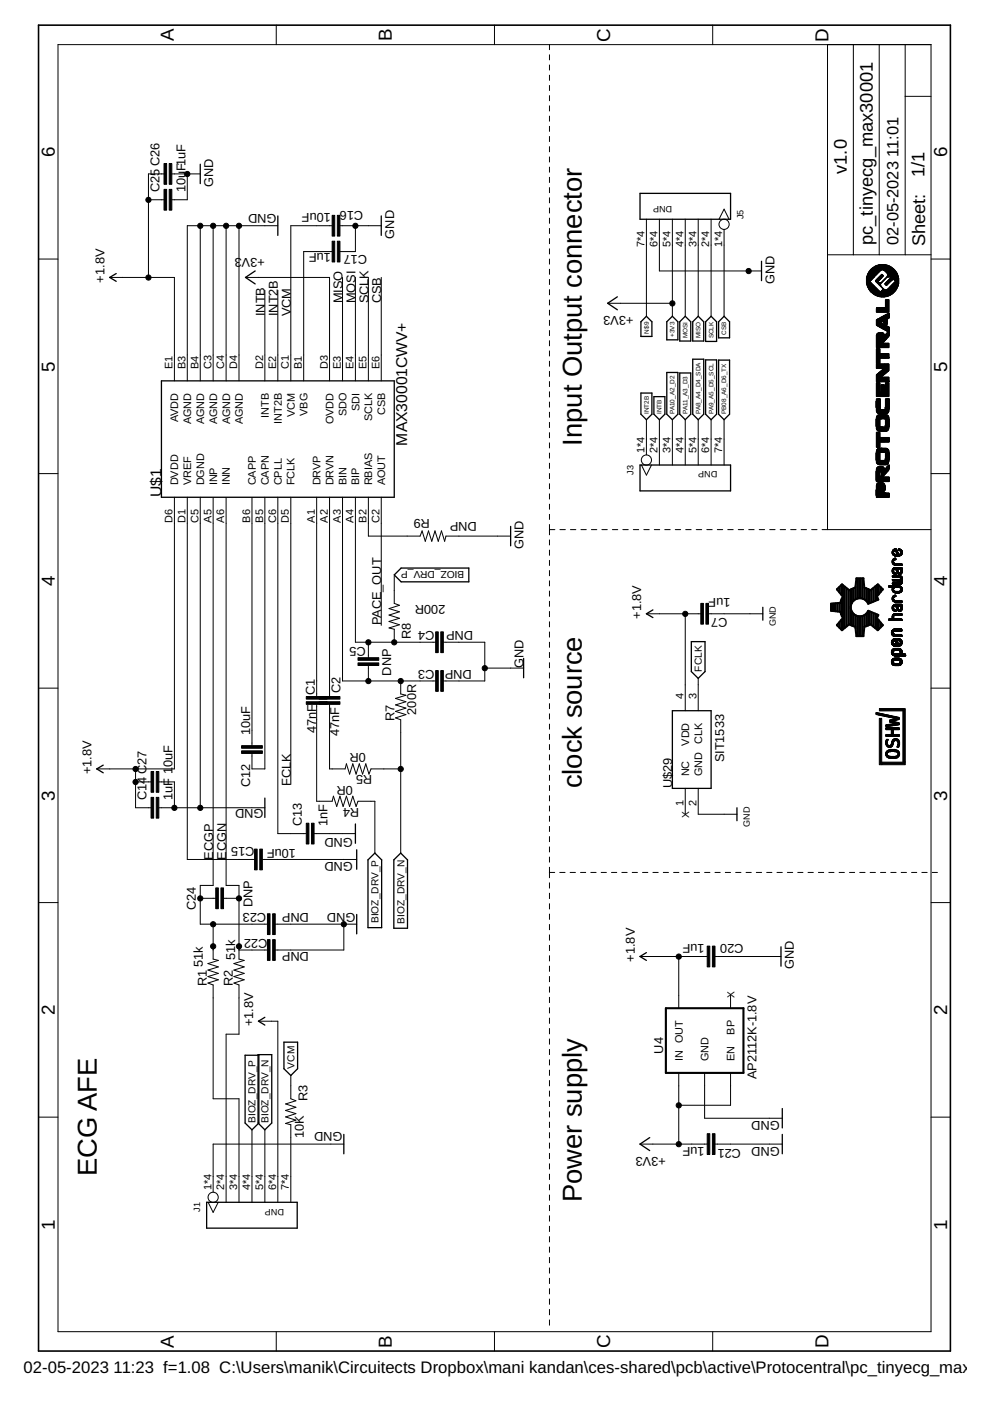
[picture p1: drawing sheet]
<svg xmlns="http://www.w3.org/2000/svg" width="210mm" height="297mm" viewBox="0 0 210 297" stroke-linecap="round" stroke-linejoin="round" font-family="sans-serif">
<defs><g id="words">
<g font-size="5.8">
<text x="123.4" y="94.5" transform="rotate(-90 123.4 94.5)">Input Output connector</text>
<text x="123.4" y="167.1" transform="rotate(-90 123.4 167.1)">clock source</text>
<text x="20.5" y="249.4" transform="rotate(-90 20.5 249.4)">ECG AFE</text>
<text x="123.4" y="254.9" transform="rotate(-90 123.4 254.9)">Power supply</text>
</g>
<g font-size="4">
<text x="36.8" y="8.7" transform="rotate(-90 36.8 8.7)">A</text>
<text x="83.1" y="8.7" transform="rotate(-90 83.1 8.7)">B</text>
<text x="129.4" y="8.8" transform="rotate(-90 129.4 8.8)">C</text>
<text x="175.7" y="8.8" transform="rotate(-90 175.7 8.8)">D</text>
<text x="11.6" y="33.3" transform="rotate(-90 11.6 33.3)">6</text>
<text x="200.8" y="33.3" transform="rotate(-90 200.8 33.3)">6</text>
<text x="11.6" y="78.8" transform="rotate(-90 11.6 78.8)">5</text>
<text x="200.8" y="78.8" transform="rotate(-90 200.8 78.8)">5</text>
<text x="11.6" y="124.3" transform="rotate(-90 11.6 124.3)">4</text>
<text x="200.8" y="124.3" transform="rotate(-90 200.8 124.3)">4</text>
<text x="11.6" y="169.7" transform="rotate(-90 11.6 169.7)">3</text>
<text x="200.8" y="169.7" transform="rotate(-90 200.8 169.7)">3</text>
<text x="11.6" y="215.2" transform="rotate(-90 11.6 215.2)">2</text>
<text x="200.8" y="215.2" transform="rotate(-90 200.8 215.2)">2</text>
<text x="11.6" y="260.7" transform="rotate(-90 11.6 260.7)">1</text>
<text x="200.8" y="260.7" transform="rotate(-90 200.8 260.7)">1</text>
<text x="36.8" y="285.7" transform="rotate(-90 36.8 285.7)">A</text>
<text x="83.1" y="285.7" transform="rotate(-90 83.1 285.7)">B</text>
<text x="129.4" y="285.8" transform="rotate(-90 129.4 285.8)">C</text>
<text x="175.7" y="285.8" transform="rotate(-90 175.7 285.8)">D</text>
</g>
<g font-size="3.9">
<text x="179.6" y="36.9" transform="rotate(-90 179.6 36.9)">v1.0</text>
<text x="196" y="37.6" transform="rotate(-90 196 37.6)">1/1</text>
<text x="185.1" y="52" transform="rotate(-90 185.1 52)">pc_tinyecg_max30001</text>
<text x="196.2" y="52.2" transform="rotate(-90 196.2 52.2)">Sheet:</text>
</g>
<g font-size="3.5">
<text x="190.5" y="33.2" transform="rotate(-90 190.5 33.2)">11:01</text>
<text x="190.5" y="52" transform="rotate(-90 190.5 52)">02-05-2023</text>
<text x="5" y="291">02-05-2023</text>
<text x="24.1" y="291">11:23 f=1.08 C:\Users\manik\Circuitects Dropbox\mani kandan\ces-shared\pcb\active\Protocentral\pc_tinyecg_max300</text>
</g>
<g font-size="3.3">
<text x="86.3" y="94.5" transform="rotate(-90 86.3 94.5)">MAX30001CWV+</text>
<text x="34.2" y="105.4" transform="rotate(-90 34.2 105.4)">U$1</text>
</g>
<g font-size="2.7">
<text x="33.8" y="40.7" transform="rotate(-90 33.8 40.7)">C25 C26</text>
<text x="39.3" y="40.7" transform="rotate(-90 39.3 40.7)">10u</text>
<text x="39.3" y="36.2" transform="rotate(-90 39.3 36.2)">F1uF</text>
<text x="45.2" y="39.6" transform="rotate(-90 45.2 39.6)">GND</text>
<text x="58.6" y="45.4" transform="rotate(-180 58.6 45.4)">GND</text>
<text x="70.2" y="45.2" transform="rotate(-180 70.2 45.2)">10uF</text>
<text x="77" y="44.7" transform="rotate(-180 77 44.7)">C16</text>
<text x="70.2" y="53.7" transform="rotate(-180 70.2 53.7)">1uF</text>
<text x="83.6" y="50.6" transform="rotate(-90 83.6 50.6)">GND</text>
<text x="22.2" y="59.9" transform="rotate(-90 22.2 59.9)">+1.8V</text>
<text x="56.2" y="54.7" transform="rotate(-180 56.2 54.7)">+3V3</text>
<text x="77.8" y="54" transform="rotate(-180 77.8 54)">C17</text>
<text x="72.6" y="64.3" transform="rotate(-90 72.6 64.3)">MISO</text>
<text x="75.4" y="64.3" transform="rotate(-90 75.4 64.3)">MOSI</text>
<text x="78.1" y="64.3" transform="rotate(-90 78.1 64.3)">SCLK</text>
<text x="80.8" y="64.3" transform="rotate(-90 80.8 64.3)">CSB</text>
<text x="164.2" y="60.2" transform="rotate(-90 164.2 60.2)">GND</text>
<text x="56.2" y="67" transform="rotate(-90 56.2 67)">INTB</text>
<text x="58.9" y="67" transform="rotate(-90 58.9 67)">INT2B</text>
<text x="61.6" y="67" transform="rotate(-90 61.6 67)">VCM</text>
<text x="134.3" y="67" transform="rotate(-180 134.3 67)">+3V3</text>
<text x="91.2" y="110.1" transform="rotate(-180 91.2 110.1)">R9</text>
<text x="101.1" y="110.6" transform="rotate(-180 101.1 110.6)">DNP</text>
<text x="111" y="116.4" transform="rotate(-90 111 116.4)">GND</text>
<text x="94.4" y="128.2" transform="rotate(-180 94.4 128.2)">200R</text>
<text x="136" y="131.2" transform="rotate(-90 136 131.2)">+1.8V</text>
<text x="154.2" y="131.1" transform="rotate(-180 154.2 131.1)">C7</text>
<text x="154.9" y="126.7" transform="rotate(-180 154.9 126.7)">1uF</text>
<text x="77.6" y="137.1" transform="rotate(-180 77.6 137.1)">C5</text>
<text x="80.8" y="132.6" transform="rotate(-90 80.8 132.6)">PACE_OUT</text>
<text x="87.1" y="135.5" transform="rotate(-90 87.1 135.5)">R8</text>
<text x="92.1" y="133.8" transform="rotate(-180 92.1 133.8)">C4</text>
<text x="100.3" y="133.8" transform="rotate(-180 100.3 133.8)">DNP</text>
<text x="82.9" y="143.2" transform="rotate(-90 82.9 143.2)">DNP</text>
<text x="92.1" y="142.1" transform="rotate(-180 92.1 142.1)">C3</text>
<text x="100" y="142.1" transform="rotate(-180 100 142.1)">DNP</text>
<text x="111" y="141.6" transform="rotate(-90 111 141.6)">GND</text>
<text x="66.7" y="147.3" transform="rotate(-90 66.7 147.3)">C1</text>
<text x="72.2" y="147" transform="rotate(-90 72.2 147)">C2</text>
<text x="53" y="155.9" transform="rotate(-90 53 155.9)">10uF</text>
<text x="67" y="155.5" transform="rotate(-90 67 155.5)">47nF</text>
<text x="83.6" y="152.9" transform="rotate(-90 83.6 152.9)">R7</text>
<text x="88.2" y="151.5" transform="rotate(-90 88.2 151.5)">200R</text>
<text x="71.9" y="156" transform="rotate(-90 71.9 156)">47nF</text>
<text x="77.6" y="159.7" transform="rotate(-180 77.6 159.7)">0R</text>
<text x="153.5" y="161.7" transform="rotate(-90 153.5 161.7)">SIT1533</text>
<text x="19.4" y="164.1" transform="rotate(-90 19.4 164.1)">+1.8V</text>
<text x="36.6" y="164.1" transform="rotate(-90 36.6 164.1)">1</text>
<text x="36.6" y="162.6" transform="rotate(-90 36.6 162.6)">0uF</text>
<text x="53" y="166.9" transform="rotate(-90 53 166.9)">C12</text>
<text x="61.6" y="166.6" transform="rotate(-90 61.6 166.6)">FCLK</text>
<text x="74.8" y="166.6" transform="rotate(-180 74.8 166.6)">0R</text>
<text x="78.9" y="164.4" transform="rotate(-180 78.9 164.4)">R5</text>
<text x="142.5" y="167.1" transform="rotate(-90 142.5 167.1)">U$29</text>
<text x="31.1" y="169.6" transform="rotate(-90 31.1 169.6)">C14 C27</text>
<text x="36.6" y="169.6" transform="rotate(-90 36.6 169.6)">1uF</text>
<text x="55.9" y="171.5" transform="rotate(-180 55.9 171.5)">GND</text>
<text x="76.2" y="171.2" transform="rotate(-180 76.2 171.2)">R4</text>
<text x="54" y="179.6" transform="rotate(-180 54 179.6)">C15</text>
<text x="62.7" y="179.9" transform="rotate(-180 62.7 179.9)">10uF</text>
<text x="64" y="175.1" transform="rotate(-90 64 175.1)">C13</text>
<text x="69.5" y="175.1" transform="rotate(-90 69.5 175.1)">1nF</text>
<text x="74.8" y="177.6" transform="rotate(-180 74.8 177.6)">GND</text>
<text x="45.2" y="182.2" transform="rotate(-90 45.2 182.2)">ECGP</text>
<text x="47.9" y="182.2" transform="rotate(-90 47.9 182.2)">ECGN</text>
<text x="74.8" y="182.8" transform="rotate(-180 74.8 182.8)">GND</text>
<text x="41.5" y="192.9" transform="rotate(-90 41.5 192.9)">C24</text>
<text x="53.6" y="192.4" transform="rotate(-90 53.6 192.4)">DNP</text>
<text x="56.4" y="193.6" transform="rotate(-180 56.4 193.6)">C23</text>
<text x="65.5" y="193.6" transform="rotate(-180 65.5 193.6)">DNP</text>
<text x="75.4" y="193.5" transform="rotate(-180 75.4 193.5)">GND</text>
<text x="49.9" y="203.6" transform="rotate(-90 49.9 203.6)">51k</text>
<text x="56.7" y="199.1" transform="rotate(-180 56.7 199.1)">C22</text>
<text x="65.5" y="201.8" transform="rotate(-180 65.5 201.8)">DNP</text>
<text x="134.6" y="203.9" transform="rotate(-90 134.6 203.9)">+1.8V</text>
<text x="149.4" y="200.2" transform="rotate(-180 149.4 200.2)">1uF</text>
<text x="157.6" y="200.2" transform="rotate(-180 157.6 200.2)">C20</text>
<text x="43" y="205" transform="rotate(-90 43 205)">51k</text>
<text x="43.9" y="209.1" transform="rotate(-90 43.9 209.1)">R1</text>
<text x="49.3" y="209.1" transform="rotate(-90 49.3 209.1)">R2</text>
<text x="168.3" y="205.5" transform="rotate(-90 168.3 205.5)">GND</text>
<text x="53.7" y="217.6" transform="rotate(-90 53.7 217.6)">+1.8V</text>
<text x="140.6" y="223.4" transform="rotate(-90 140.6 223.4)">U4</text>
<text x="65.2" y="233.4" transform="rotate(-90 65.2 233.4)">R3</text>
<text x="160.4" y="228.9" transform="rotate(-90 160.4 228.9)">AP2112K-1.8V</text>
<text x="165.3" y="237.6" transform="rotate(-180 165.3 237.6)">GND</text>
<text x="64.4" y="241.3" transform="rotate(-90 64.4 241.3)">10K</text>
<text x="72.6" y="240.1" transform="rotate(-180 72.6 240.1)">GND</text>
<text x="141.2" y="245.3" transform="rotate(-180 141.2 245.3)">+3V3</text>
<text x="149.4" y="243.2" transform="rotate(-180 149.4 243.2)">1uF</text>
<text x="157.1" y="243.5" transform="rotate(-180 157.1 243.5)">C21</text>
<text x="165.3" y="243.1" transform="rotate(-180 165.3 243.1)">GND</text>
</g>
<g font-size="2.3">
<text x="136.7" y="52.5" transform="rotate(-90 136.7 52.5)">7*4</text>
<text x="139.4" y="52.5" transform="rotate(-90 139.4 52.5)">6*4</text>
<text x="142.2" y="52.5" transform="rotate(-90 142.2 52.5)">5*4</text>
<text x="144.9" y="52.5" transform="rotate(-90 144.9 52.5)">4*4</text>
<text x="147.6" y="52.5" transform="rotate(-90 147.6 52.5)">3*4</text>
<text x="150.4" y="52.5" transform="rotate(-90 150.4 52.5)">2*4</text>
<text x="153.1" y="52.5" transform="rotate(-90 153.1 52.5)">1*4</text>
<text x="36.6" y="78.2" transform="rotate(-90 36.6 78.2)">E1</text>
<text x="39.3" y="78.2" transform="rotate(-90 39.3 78.2)">B3</text>
<text x="42.1" y="78.2" transform="rotate(-90 42.1 78.2)">B4</text>
<text x="44.8" y="78.2" transform="rotate(-90 44.8 78.2)">C3</text>
<text x="47.6" y="78.2" transform="rotate(-90 47.6 78.2)">C4</text>
<text x="50.3" y="78.2" transform="rotate(-90 50.3 78.2)">D4</text>
<text x="55.8" y="78.2" transform="rotate(-90 55.8 78.2)">D2</text>
<text x="58.5" y="78.2" transform="rotate(-90 58.5 78.2)">E2</text>
<text x="61.3" y="78.2" transform="rotate(-90 61.3 78.2)">C1</text>
<text x="64" y="78.2" transform="rotate(-90 64 78.2)">B1</text>
<text x="69.5" y="78.2" transform="rotate(-90 69.5 78.2)">D3</text>
<text x="72.2" y="78.2" transform="rotate(-90 72.2 78.2)">E3</text>
<text x="75" y="78.2" transform="rotate(-90 75 78.2)">E4</text>
<text x="77.7" y="78.2" transform="rotate(-90 77.7 78.2)">E5</text>
<text x="80.5" y="78.2" transform="rotate(-90 80.5 78.2)">E6</text>
<text x="37.8" y="89.5" transform="rotate(-90 37.8 89.5)">AVDD</text>
<text x="40.5" y="90" transform="rotate(-90 40.5 90)">AGND</text>
<text x="43.3" y="90" transform="rotate(-90 43.3 90)">AGND</text>
<text x="46" y="90" transform="rotate(-90 46 90)">AGND</text>
<text x="48.8" y="90" transform="rotate(-90 48.8 90)">AGND</text>
<text x="51.5" y="90" transform="rotate(-90 51.5 90)">AGND</text>
<text x="57" y="88.6" transform="rotate(-90 57 88.6)">INTB</text>
<text x="59.7" y="89.8" transform="rotate(-90 59.7 89.8)">INT2B</text>
<text x="62.5" y="88.4" transform="rotate(-90 62.5 88.4)">VCM</text>
<text x="65.2" y="88.2" transform="rotate(-90 65.2 88.2)">VBG</text>
<text x="70.7" y="90" transform="rotate(-90 70.7 90)">OVDD</text>
<text x="73.4" y="88.3" transform="rotate(-90 73.4 88.3)">SDO</text>
<text x="76.2" y="87.1" transform="rotate(-90 76.2 87.1)">SDI</text>
<text x="78.9" y="89.3" transform="rotate(-90 78.9 89.3)">SCLK</text>
<text x="81.7" y="88" transform="rotate(-90 81.7 88)">CSB</text>
<text x="136.7" y="96.1" transform="rotate(-90 136.7 96.1)">1*4</text>
<text x="139.4" y="96.1" transform="rotate(-90 139.4 96.1)">2*4</text>
<text x="142.2" y="96.1" transform="rotate(-90 142.2 96.1)">3*4</text>
<text x="144.9" y="96.1" transform="rotate(-90 144.9 96.1)">4*4</text>
<text x="147.6" y="96.1" transform="rotate(-90 147.6 96.1)">5*4</text>
<text x="150.4" y="96.1" transform="rotate(-90 150.4 96.1)">6*4</text>
<text x="153.1" y="96.1" transform="rotate(-90 153.1 96.1)">7*4</text>
<text x="37.8" y="102.9" transform="rotate(-90 37.8 102.9)">DVDD</text>
<text x="40.5" y="102.9" transform="rotate(-90 40.5 102.9)">VREF</text>
<text x="43.3" y="102.9" transform="rotate(-90 43.3 102.9)">DGND</text>
<text x="46" y="102.9" transform="rotate(-90 46 102.9)">INP</text>
<text x="48.8" y="102.9" transform="rotate(-90 48.8 102.9)">INN</text>
<text x="54.2" y="102.9" transform="rotate(-90 54.2 102.9)">CAPP</text>
<text x="57" y="102.9" transform="rotate(-90 57 102.9)">CAPN</text>
<text x="59.7" y="102.9" transform="rotate(-90 59.7 102.9)">CPLL</text>
<text x="62.5" y="102.9" transform="rotate(-90 62.5 102.9)">FCLK</text>
<text x="68" y="102.9" transform="rotate(-90 68 102.9)">DRVP</text>
<text x="70.7" y="102.9" transform="rotate(-90 70.7 102.9)">DRVN</text>
<text x="73.4" y="102.9" transform="rotate(-90 73.4 102.9)">BIN</text>
<text x="76.2" y="102.9" transform="rotate(-90 76.2 102.9)">BIP</text>
<text x="78.9" y="102.9" transform="rotate(-90 78.9 102.9)">RBIAS</text>
<text x="81.7" y="102.9" transform="rotate(-90 81.7 102.9)">AOUT</text>
<text x="36.6" y="110.9" transform="rotate(-90 36.6 110.9)">D6</text>
<text x="39.3" y="110.9" transform="rotate(-90 39.3 110.9)">D1</text>
<text x="42.1" y="110.9" transform="rotate(-90 42.1 110.9)">C5</text>
<text x="44.8" y="110.8" transform="rotate(-90 44.8 110.8)">A5</text>
<text x="47.6" y="110.8" transform="rotate(-90 47.6 110.8)">A6</text>
<text x="53" y="110.8" transform="rotate(-90 53 110.8)">B6</text>
<text x="55.8" y="110.8" transform="rotate(-90 55.8 110.8)">B5</text>
<text x="58.5" y="110.9" transform="rotate(-90 58.5 110.9)">C6</text>
<text x="61.3" y="110.9" transform="rotate(-90 61.3 110.9)">D5</text>
<text x="66.8" y="110.8" transform="rotate(-90 66.8 110.8)">A1</text>
<text x="69.5" y="110.8" transform="rotate(-90 69.5 110.8)">A2</text>
<text x="72.2" y="110.8" transform="rotate(-90 72.2 110.8)">A3</text>
<text x="75" y="110.8" transform="rotate(-90 75 110.8)">A4</text>
<text x="77.7" y="110.8" transform="rotate(-90 77.7 110.8)">B2</text>
<text x="80.5" y="110.9" transform="rotate(-90 80.5 110.9)">C2</text>
<text x="144.9" y="148.2" transform="rotate(-90 144.9 148.2)">4</text>
<text x="147.6" y="148.2" transform="rotate(-90 147.6 148.2)">3</text>
<text x="146.1" y="158.1" transform="rotate(-90 146.1 158.1)">VDD</text>
<text x="148.9" y="157.7" transform="rotate(-90 148.9 157.7)">CLK</text>
<text x="146.1" y="164.6" transform="rotate(-90 146.1 164.6)">NC</text>
<text x="148.9" y="164.6" transform="rotate(-90 148.9 164.6)">GND</text>
<text x="144.9" y="171" transform="rotate(-90 144.9 171)">1</text>
<text x="147.6" y="171" transform="rotate(-90 147.6 171)">2</text>
<text x="155.7" y="219.4" transform="rotate(-90 155.7 219.4)">BP</text>
<text x="144.7" y="225" transform="rotate(-90 144.7 225)">IN OUT</text>
<text x="150.2" y="225" transform="rotate(-90 150.2 225)">GND</text>
<text x="155.7" y="225" transform="rotate(-90 155.7 225)">EN</text>
<text x="44.8" y="252.4" transform="rotate(-90 44.8 252.4)">1*4</text>
<text x="47.6" y="252.4" transform="rotate(-90 47.6 252.4)">2*4</text>
<text x="50.3" y="252.4" transform="rotate(-90 50.3 252.4)">3*4</text>
<text x="53" y="252.4" transform="rotate(-90 53 252.4)">4*4</text>
<text x="55.8" y="252.4" transform="rotate(-90 55.8 252.4)">5*4</text>
<text x="58.5" y="252.4" transform="rotate(-90 58.5 252.4)">6*4</text>
<text x="61.3" y="252.4" transform="rotate(-90 61.3 252.4)">7*4</text>
</g>
<g font-size="2.2">
<text x="98.4" y="121.1" transform="rotate(-180 98.4 121.1)">BIOZ_DRV_P</text>
<text x="148.8" y="142.4" transform="rotate(-90 148.8 142.4)">FCLK</text>
<text x="146.1" y="173.5" transform="rotate(-90 146.1 173.5)">X</text>
<text x="80.3" y="195.7" transform="rotate(-90 80.3 195.7)">BIOZ_DRV_P</text>
<text x="85.7" y="195.8" transform="rotate(-90 85.7 195.8)">BIOZ_DRV_N</text>
<text x="155.7" y="211.6" transform="rotate(-90 155.7 211.6)">X</text>
<text x="62.4" y="226.6" transform="rotate(-90 62.4 226.6)">VCM</text>
<text x="54.2" y="238.1" transform="rotate(-90 54.2 238.1)">BIOZ_DRV_P</text>
<text x="56.9" y="238.1" transform="rotate(-90 56.9 238.1)">BIOZ_DRV_N</text>
</g>
<g font-size="1.9">
<text x="142.5" y="43.7" transform="rotate(-180 142.5 43.7)">DNP</text>
<text x="157.6" y="46.5" transform="rotate(-90 157.6 46.5)">J5</text>
<text x="134.3" y="100.6" transform="rotate(-90 134.3 100.6)">J3</text>
<text x="152.1" y="100" transform="rotate(-180 152.1 100)">DNP</text>
<text x="164.5" y="132.8" transform="rotate(-90 164.5 132.8)">GND</text>
<text x="159" y="175.3" transform="rotate(-90 159 175.3)">GND</text>
<text x="42.5" y="257" transform="rotate(-90 42.5 257)">J1</text>
<text x="60.2" y="256.3" transform="rotate(-180 60.2 256.3)">DNP</text>
</g>
<g font-size="1.4">
<text x="137.5" y="70.7" transform="rotate(-90 137.5 70.7)">N$9</text>
<text x="143" y="71.4" transform="rotate(-90 143 71.4)">+3V3</text>
<text x="145.8" y="71.7" transform="rotate(-90 145.8 71.7)">MOSI</text>
<text x="148.5" y="71.7" transform="rotate(-90 148.5 71.7)">MISO</text>
<text x="151.2" y="71.8" transform="rotate(-90 151.2 71.8)">SCLK</text>
<text x="154" y="71" transform="rotate(-90 154 71)">CSB</text>
<text x="137.5" y="87.8" transform="rotate(-90 137.5 87.8)">INT2B</text>
<text x="140.3" y="87.8" transform="rotate(-90 140.3 87.8)">INTB</text>
<text x="143" y="87.8" transform="rotate(-90 143 87.8)">PA10_A2_D2</text>
<text x="145.8" y="87.8" transform="rotate(-90 145.8 87.8)">PA11_A3_D3</text>
<text x="148.5" y="87.8" transform="rotate(-90 148.5 87.8)">PA8_A4_D4_SDA</text>
<text x="151.3" y="87.8" transform="rotate(-90 151.3 87.8)">PA9_A5_D5_SCL</text>
<text x="154" y="87.8" transform="rotate(-90 154 87.8)">PB08_A6_D6_TX</text>
</g>
</g></defs>
<g fill="none" stroke="#000" stroke-width=".28">
<path d="M42.5 34.8v4.1M24.6 58l-1.3 .8 1.3 .8M54.1 57.4l-2.1 1.4 2.1 1.4M58.9 45.8v4.1M80.8 45.8v4.1M135.7 41h19.2v5.5h-19.2zM161.5 55.4v4.1M130.9 62.9l-2.1 1.4 2.1 1.4M137.1 67.1l1.1 1.1v3.1h-2.3v-3.1zM141.4 68.2l1.2-1.1 1.1 1.1v3.9h-2.3zM141.4 79h2.3v8.8l-1.1 1.2-1.2-1.2zM144.1 68.2l1.2-1.1 1.2 1.1v4.1h-2.4z"/>
<path d="M144.1 79.1h2.4v8.7l-1.2 1.2-1.2-1.2zM146.9 76.2h2.3v11.6l-1.2 1.2-1.1-1.2zM148 67.1l1.2 1.1v4.1h-2.3v-4.1zM149.6 76.3h2.3v11.5l-1.1 1.2-1.2-1.2zM150.8 67.1l1.1 1.1v4.2h-2.3v-4.2zM152.4 68.2l1.1-1.1 1.2 1.1v3.4h-2.3zM152.4 76.3h2.3v11.5l-1.2 1.2-1.1-1.2zM34.2 80.8h49.4v24.6h-49.4zM135.7 98.6h19.2v5.5h-19.2zM135.9 83.3h2.3v4.5l-1.1 1.2-1.2-1.2zM138.6 84.1h2.4v3.7l-1.2 1.2-1.2-1.2zM108.3 111.6v4.1"/>
<path d="M83.6 121.9l1.4-1.5h14.4v3h-14.4zM111 139.6v4.1M138.4 129.3l-1.3 .8 1.3 .8M146.6 136h2.9v6.4l-1.5 1.4-1.4-1.4zM161.7 128.8v2.7M142.6 150.7h8.2v16.5h-8.2zM21.9 162.2l-1.4 .8 1.4 .9M56.2 169.2v4.1M75.4 174.7v4.1M156.3 171.3v2.7M75.6 180.2v4.1M75.6 193.9v4.1"/>
<path d="M78 182.3l1.5-1.4 1.4 1.4v14.4h-2.9zM83.5 182.3l1.5-1.4 1.4 1.4v14.5h-2.9zM56.2 215.7l-1.4 .8 1.4 .8M137.1 202l-1.4 .8 1.4 .8M165.6 200.7v4.2M52 223.7h2.9v14.4l-1.5 1.4-1.4-1.4zM54.7 223.6h2.9v14.5l-1.4 1.4-1.5-1.4zM60.2 221h2.9v5.6l-1.4 1.4-1.5-1.4zM165.9 235v4.1M43.8 254.9h19.2v5.5h-19.2zM72.9 240.5v4.1M137.8 241.2l-2.1 1.4 2.1 1.3"/>
<path d="M165.9 240.5v4.1"/>
</g>
<g fill="none" stroke="#000" stroke-width=".21">
<path d="M12.3 9.5h185.1v272.8h-185.1zM58.6 5.3v4.2M104.8 5.3v4.2M116.5 9.5v1M116.5 11.6v1.1M116.5 13.8v1.1M116.5 15.9v1.1M116.5 18.1v1.1M151.1 5.3v4.2M175.5 9.5v102.8M180.9 9.5v44.5M186.4 9.5v44.5"/>
<path d="M191.9 9.5v44.5M34.8 36.9h-3.3v21.9M36.4 36.9h6.1M39.7 36.9v5.5h-3.3M116.5 20.3v1.1M116.5 22.4v1.1M116.5 24.6v1.1M116.5 26.8v1.1M116.5 28.9v1.1M116.5 31.1v1.1M116.5 33.3v1.1M116.5 35.4v1.1"/>
<path d="M116.5 37.6v1.1M116.5 39.8v1.1M191.9 20.4h5.5M8.2 54.9h4.1M23.3 58.8h13.7v22M31.5 42.4h3.3M42.5 47.9v32.9M45.2 47.9v32.9M47.9 47.9v32.9M50.7 47.9v32.9M52 58.8h17.9v22M58.9 47.9h-19.2v32.9"/>
<path d="M70.4 47.9h-8.7v32.9M70.4 53.3h-6v27.5M72.1 47.9h8.7M72.6 58.8v22M75.4 47.9v5.4h-3.3M75.4 58.8v22M78.1 58.8v22M80.8 58.8v22M116.5 41.9v1.1M116.5 44.1v1.1M116.5 46.2v1.1M116.5 48.4v1.1"/>
<path d="M116.5 50.6v1.1M116.5 52.7v1.1M116.5 54.9v1.1M116.5 57.1v1.1M116.5 59.2v1.1M137.1 46.5v20.6M139.8 46.5v10.9h21.7M142.6 46.5v20.6M145.3 46.5v20.6M148 46.5v20.6M150.8 46.5v20.6M152.4 46.5l1.1-2.2 1.1 2.2"/>
<path d="M153.5 48.6v18.5M175.5 54h21.9M197.4 54.9h4.1M56.2 61.6v19.2M58.9 61.6v19.2M116.5 61.4v1.1M116.5 63.6v1.1M116.5 65.7v1.1M116.5 67.9v1.1M116.5 70.1v1.1M116.5 72.2v1.1M116.5 74.4v1.1"/>
<path d="M116.5 76.6v1.1M116.5 78.7v1.1M128.8 64.3h13.8M116.5 80.9v1.1M116.5 83.1v1.1M116.5 85.2v1.1M116.5 87.4v1.1M116.5 89.6v1.1M116.5 91.7v1.1M116.5 93.9v1.1M116.5 96.1v1M116.5 98.2v1.1"/>
<path d="M136 98.6l1.1 2.1 1-2.1M137.1 89v7.4M139.8 89v9.6M142.6 89v9.6M145.3 89v9.6M148 89v9.6M150.8 89v9.6M153.5 89v9.6M8.2 100.4h4.1M37 105.4v57.6h-16.5M39.7 105.4v76.8h14.3M42.5 105.4v65.9"/>
<path d="M45.2 105.4v82.3h-2.7v8.2h14.2M47.9 105.4v82.3h2.8v15.6l1.1 .3-2.2 .7 2.2 .7-2.2 .7 2.2 .7-2.2 .7 2.2 .6-2.2 .7 1.1 .4v10.5h-2.8v35.6M53.4 105.4v52.7M56.2 105.4v57.6h-2.8v-3.3M58.9 105.4v71.3h6M61.7 105.4v60.9M67.1 105.4v42.3M69.9 105.4v42.3M72.6 105.4v39h19.8M75.4 105.4v30.8h17M78.1 105.4v8.3h11l.4-1.1 .7 2.2 .6-2.2 .7 2.2 .7-2.2 .7 2.2 .7-2.2 .7 2.2 .3-1.1h13.7M80.8 105.4v27.2"/>
<path d="M116.5 100.4v1.1M116.5 102.6v1M116.5 104.7v1.1M116.5 106.9v1.1M116.5 109.1v1M116.5 111.2v2.2M116.5 114.5v1M116.5 116.6v1.1M116.5 118.8v1.1M116.5 112.3h1.1M118.7 112.3h1.2M120.9 112.3h1.2"/>
<path d="M123.2 112.3h1.1M125.4 112.3h1.1M127.6 112.3h1.2M129.8 112.3h1.2M132.1 112.3h1.1M134.3 112.3h1.1M136.5 112.3h1.1M138.7 112.3h1.2M140.9 112.3h1.2M143.2 112.3h1.1M145.4 112.3h1.1M147.6 112.3h1.2"/>
<path d="M149.9 112.3h1.1M152.1 112.3h1.1M154.3 112.3h1.1M156.5 112.3h1.2M158.7 112.3h1.2M161 112.3h1.1M163.2 112.3h1.1M165.4 112.3h1.2M167.6 112.3h1.2M169.9 112.3h1.1M172.1 112.3h1.1M174.3 112.3h23.1"/>
<path d="M189.1 117.1v.1M189.1 119v.1M189.2 116.9v.5M189.2 118.8v.6M189.3 116.7v.8M189.3 118.7v.8M189.3 116.7v.9M189.3 118.6v.9M189.4 116.6v1.1M189.4 118.6v1M189.4 118.5v1.2M189.5 116.5v1.3"/>
<path d="M189.5 118.5v1.2M189.5 117.2v.6M189.5 119.2v.5M189.5 116.5v.5M189.5 118.4v.6M189.5 117.3v.5M189.5 119.3v.5M189.5 116.4v.5M189.5 118.4v.5M189.6 117.4v.4M189.6 118.4v.4M189.6 119.4v.4"/>
<path d="M189.6 116.4v.4M189.6 117.5l.1 .4M189.7 116.4l-.1 .4M189.7 118.4l-.1 .3M189.7 116.4v.4M189.7 117.5v.4M189.7 119.5v.3M189.7 118.3v.4M189.7 117.5l.1 .4M189.7 119.5l.1 .3M189.8 118.3l-.1 .4M189.8 116.4l-.1 .3"/>
<path d="M189.8 116.4v.3M189.8 117.5v.4M189.8 119.5v.3M189.8 118.3v.4M189.8 116.4l.1 .4M189.9 116.4v.5M189.9 117.5v.4M189.9 118.4v.3M189.9 119.5v.3M189.9 116.4l.1 .6M189.9 118.5v.2M190 116.4v.7"/>
<path d="M190 117.5v.4M190 119.5v.3M190.1 116.4v.9M190.1 117.5v.4M190.1 119.5v.3M190.1 116.5v.8M190.2 116.6v1.3M190.2 119.5v.3M190.2 116.7v1.2M190.3 116.9v1M190.3 119.5v.3M190.3 117v.9"/>
<path d="M190.4 117.1v.8M190.4 119.5v.3M190.4 117.2v.7M190.5 116.4v.1M190.5 116.4v.2M190.5 117.3v.6M190.5 119.5v.3M190.5 116.4v.3M190.5 117.5v.4M190.6 116.4v.3M190.6 117.5v.4M190.6 119.5v.3"/>
<path d="M190.6 116.4l.1 .3M190.7 116.4v.3M190.7 117.5v.4M190.7 119.5v.3M190.8 116.4v.4M190.8 117.5v.4M190.8 119.5v.3M190.9 116.4v.4M190.9 119.5v.3M190.9 117.4v.4M190.9 116.5v.4M191 116.5v.5"/>
<path d="M191 119.5v.3M191 117.2v.6M191 116.5v1.3M191.1 116.6v1.1M191.1 119.5v.3M191.2 119.5v.3M191.2 116.7v.9M191.3 119.7v.1M191.3 117.2v.1M191.3 116.9v.5M191.3 117v.1M197.4 100.4h4.1"/>
<path d="M78.1 136.2v3.2M83.6 122.2v5.7l1.1 .4-2.2 .7 2.2 .7-2.2 .7 2.2 .7-2.2 .7 2.2 .7-2.2 .6 1.1 .3v2.8M94 136.2h8.8v8.2h-8.8M116.5 121v1.1M116.5 123.1v1.1M116.5 125.3v1.1M116.5 127.5v1.1M116.5 129.6v1.1M116.5 131.8v1.1M116.5 134v1.1M116.5 136.2v1M116.5 138.3v1.1"/>
<path d="M137.1 130.1h11.5M145.3 130.1v20.6M150.2 130.1h11.5M188.4 124.2v.2M188.4 131.3v.1M188.5 124.2v.3M188.5 131.3v.2M188.5 131.3v.3M188.6 124.2v.3M188.6 131.3v.3M188.7 124.2v.3M188.7 131.3v.3"/>
<path d="M188.8 124.2v.3M188.8 131.3v.3M188.9 124.2v.3M188.9 131.3v.3M189 124.2v.3M189 131.3v.3M189 133.9v.5M189 135.9v.6M189 138v.5M189.1 124.2v.3M189.1 131.3v.3M189.1 133.8v.7"/>
<path d="M189.1 135.8v.8M189.1 137.9v.8M189.1 139.9v.8M189.1 133.7v.9M189.1 121v.1M189.1 124.9v.1M189.1 126.9v.1M189.1 128.8v.1M189.1 130.8v.1M189.1 135.7v1M189.1 137.8v.9M189.1 139.9v.9"/>
<path d="M189.2 122.1v.1M189.2 123.6v.1M189.2 124.2v.3M189.2 131.3v.3M189.2 120.8v.5M189.2 122.9v.1M189.2 124.7v.5M189.2 126.6v.6M189.2 128.6v.5M189.2 130.6v.5M189.2 133.6v1.1M189.2 135.7v1"/>
<path d="M189.2 137.7v1.1M189.2 139.8v1.1M189.2 122.1l.1 .2M189.2 122.9l.1 .2M189.2 123.6l.1 .3M189.2 124.2l.1 1.1M189.3 120.6v.8M189.3 126.5v.8M189.3 128.5v.8M189.3 130.4v1.2M189.3 133.5v1.2M189.3 135.6v1.2"/>
<path d="M189.3 137.7v1.2M189.3 139.7v1.2M189.3 122.1v.3M189.3 122.9v.2M189.3 123.6v.3M189.3 124.2v1.2M189.3 133.5v1.3M189.3 137.6v1.3M189.3 139.7v1.3M189.3 120.6v.9M189.3 126.4v1M189.3 128.4v.9"/>
<path d="M189.3 124.2l.1 1.3M189.4 120.5v1.1M189.4 126.4v1.1M189.4 128.3v1.1M189.4 130.3v1.3M189.4 133.5v1.3M189.4 135.5v1.4M189.4 137.6v1.3M189.4 139.7v1.3M189.4 122.1v.3M189.4 122.9v.2M189.4 123.6v.3"/>
<path d="M189.4 124.2v1.3M189.4 126.3v1.2M189.4 133.4v1.5M189.4 137.6v1.4M189.4 134.2l.1 .7M189.4 136.3v.6M189.4 138.4v.6M189.4 135.5v.6M189.4 139.6v.7M189.5 120.4l-.1 1.2M189.5 124.2l-.1 1.4M189.5 126.3l-.1 1.2"/>
<path d="M189.5 128.2l-.1 1.3M189.5 130.2l-.1 1.4M189.5 133.4l-.1 .7M189.5 137.5l-.1 .7M189.5 121.2v.5M189.5 122.1v.3M189.5 122.9v.2M189.5 123.6v.3M189.5 125.1v.5M189.5 127v.6M189.5 129v.5M189.5 130.9v.7"/>
<path d="M189.5 134.3v.6M189.5 136.4v.6M189.5 138.5v.5M189.5 120.4v.6M189.5 124.2v.7M189.5 126.3v.5M189.5 128.2v.6M189.5 130.2v.5M189.5 133.4v.6M189.5 135.4v.6M189.5 137.5v.6M189.5 139.6v.5"/>
<path d="M189.5 121.3v.4M189.5 125.2v.4M189.5 127.1v.5M189.5 129.1l.1 .4M189.5 131v.6M189.5 134.4v.5M189.5 136.5v.5M189.6 120.4l-.1 .4M189.6 124.2l-.1 .5M189.6 126.2l-.1 .5M189.6 128.2l-.1 .5M189.6 130.2l-.1 .4"/>
<path d="M189.6 133.4l-.1 .5M189.6 135.4l-.1 .6M189.6 137.5l-.1 .5M189.6 139.6l-.1 .5M189.6 120.4v.4M189.6 121.3v.4M189.6 122.1v.3M189.6 122.9v.2M189.6 123.6v.3M189.6 125.2v.4M189.6 127.2v.4M189.6 129.2v.4"/>
<path d="M189.6 131.1v.5M189.6 134.4v.5M189.6 136.5v.5M189.6 138.6v.4M189.6 124.2v.5M189.6 126.2v.4M189.6 128.2v.4M189.6 130.2v.3M189.6 133.4v.4M189.6 135.4v.5M189.6 137.5v.5M189.6 139.6v.4"/>
<path d="M189.6 121.4v.3M189.6 125.3l.1 .4M189.6 127.3l.1 .3M189.6 129.2l.1 .4M189.6 134.5l.1 .4M189.6 138.6v.5M189.7 128.2l-.1 .3M189.7 139.6v.4M189.7 120.3l-.1 .4M189.7 124.2l-.1 .4M189.7 130.1l-.1 .4M189.7 133.3l-.1 .5"/>
<path d="M189.7 135.4l-.1 .5M189.7 137.5l-.1 .4M189.7 121.4v.4M189.7 122.1v.3M189.7 122.9v.2M189.7 123.6v.3M189.7 125.3v.4M189.7 127.3v.4M189.7 128.1v.4M189.7 129.2v.4M189.7 131.2v.4M189.7 133.3v.5"/>
<path d="M189.7 134.5v.4M189.7 135.4v.5M189.7 136.5v.5M189.7 137.5v.4M189.7 138.6v.5M189.7 120.3v.4M189.7 124.2v.4M189.7 126.2v.3M189.7 130.1v.4M189.7 121.5v.3M189.7 124.2v.3M189.7 125.4l.1 .3"/>
<path d="M189.7 129.3l.1 .3M189.7 135.4l.1 .6M189.7 136.6v.4M189.8 120.3l-.1 .3M189.8 126.2l-.1 .3M189.8 128.1v.4M189.8 130.1l-.1 .3M189.8 120.3v.3M189.8 121.5v.3M189.8 122.1v.3M189.8 122.9v.2M189.8 123.6v.3"/>
<path d="M189.8 124.2v.3M189.8 125.4v.3M189.8 126.2v.3M189.8 127.3v.4M189.8 129.3v.3M189.8 130.1v.3M189.8 131.2v.4M189.8 133.3v.5M189.8 134.5v.4M189.8 135.4v.7M189.8 136.6v.4M189.8 137.5v.4"/>
<path d="M189.8 138.6v.5M189.8 139.6v.4M189.8 120.3l.1 .3M189.8 128.1l.1 .4M189.8 131.3v.3M189.8 135.4l.1 .8M189.9 130.1l-.1 .3M189.9 120.3v.4M189.9 121.5v.3M189.9 122.1v.3M189.9 122.9v.2M189.9 123.6v.3"/>
<path d="M189.9 124.2v.3M189.9 125.4v.3M189.9 126.2v.3M189.9 127.3v.4M189.9 128.1v.4M189.9 129.3v.3M189.9 130.1v.3M189.9 131.3v.3M189.9 133.3v.5M189.9 134.5v.4M189.9 135.4v.9M189.9 136.6v.4"/>
<path d="M189.9 137.5v.4M189.9 138.6v.5M189.9 139.6v.4M189.9 120.3l.1 .6M189.9 126.3v.2M189.9 128.1l.1 .6M189.9 135.4l.1 1.1M190 136.6v.4M190 120.3v.6M190 121.7v.1M190 122.1v.3M190 122.9v.2"/>
<path d="M190 123.6v.3M190 124.2v.3M190 125.4v.3M190 127.3v.4M190 128.1v.7M190 129.5v.1M190 130.1v.3M190 131.3v.3M190 133.3v.5M190 134.5v.4M190 135.4v1.6M190 137.5v.4"/>
<path d="M190 138.6v.5M190 139.6v.4M190.1 120.3v.8M190.1 122.1v.3M190.1 122.9v.2M190.1 123.6v.3M190.1 124.2v.3M190.1 125.4v.3M190.1 127.3v.4M190.1 128.1v.8M190.1 130.1v.3M190.1 131.3v.3"/>
<path d="M190.1 133.3v.5M190.1 134.5v.4M190.1 135.5v1.5M190.1 137.5v.4M190.1 138.6v.5M190.1 139.6v.4M190.1 120.3v.9M190.1 128.1v.9M190.1 135.7v1.3M190.2 120.3v1M190.2 122.1v.3M190.2 122.9v.3"/>
<path d="M190.2 123.6v.3M190.2 124.2v.3M190.2 125.4v.3M190.2 127.3v.4M190.2 128.1v1.1M190.2 130.1v.3M190.2 131.3v.3M190.2 133.3v.5M190.2 134.5v.4M190.2 135.8v1.2M190.2 137.5v.4M190.2 138.6v.5"/>
<path d="M190.2 139.6v.4M190.2 128.1v1.2M190.2 135.9v1.1M190.2 120.3v1.2M190.3 120.7v.9M190.3 122.1v.3M190.3 122.9v.3M190.3 123.6v.3M190.3 124.2v.3M190.3 125.4v.3M190.3 127.3v.4M190.3 130.1v.3"/>
<path d="M190.3 131.3v.3M190.3 133.3v.5M190.3 134.5v.4M190.3 136v1M190.3 137.5v.4M190.3 138.6v.5M190.3 139.6v.4M190.3 120.3v.3M190.3 128.1v1.3M190.3 135.5h.1M190.3 120.8l.1 .8M190.3 128.1v.4"/>
<path d="M190.3 128.7v.8M190.3 135.4l.1 .3M190.3 136.1v.9M190.4 120.3v.3M190.4 120.9v.8M190.4 122.1v.3M190.4 122.9v.3M190.4 123.6v.3M190.4 124.2v.3M190.4 125.4v.3M190.4 127.3v.4M190.4 128.1v.4"/>
<path d="M190.4 128.8v.7M190.4 130.1v.3M190.4 131.3v.3M190.4 133.3v.5M190.4 134.5v.4M190.4 135.4v.4M190.4 136.2v.8M190.4 137.5v.4M190.4 138.6v.5M190.4 139.6v.4M190.4 121.1l.1 .6M190.4 128.9l.1 .7"/>
<path d="M190.4 135.4l.1 .4M190.4 136.4v.6M190.5 120.3v.3M190.5 121.2v.5M190.5 122.1v.3M190.5 122.9v.3M190.5 123.6v.3M190.5 124.2v.3M190.5 125.4v.3M190.5 127.3v.4M190.5 128.1v.4M190.5 129v.6"/>
<path d="M190.5 130.1v.3M190.5 131.3v.3M190.5 133.3v.5M190.5 134.5v.4M190.5 135.4v.4M190.5 136.5v.5M190.5 137.5v.4M190.5 138.6v.5M190.5 139.6v.4M190.5 121.3l.1 .5M190.5 129.2v.4M190.6 120.3v.3"/>
<path d="M190.6 121.4v.4M190.6 122.1v.3M190.6 122.9v.3M190.6 123.6v.3M190.6 124.2v.3M190.6 125.4v.3M190.6 127.3v.4M190.6 128.1v.4M190.6 129.2v.4M190.6 130.1v.3M190.6 131.3v.3M190.6 133.3v.5"/>
<path d="M190.6 134.5v.4M190.6 135.4v.5M190.6 137.5v.4M190.6 138.6v.5M190.6 139.6v.4M190.6 136.5v.5M190.7 136.5v.5M190.7 138.6v.5M190.7 120.3v.3M190.7 121.5v.3M190.7 122.1v.3M190.7 122.9v.3"/>
<path d="M190.7 123.6v.3M190.7 124.2v.3M190.7 127.3v.4M190.7 128.1v.4M190.7 129.3v.3M190.7 130.1v.3M190.7 131.3v.3M190.7 133.3v.5M190.7 134.5v.4M190.7 135.4v.5M190.7 137.5v.5M190.7 139.6v.5"/>
<path d="M190.7 125.4v.3M190.8 120.3v.3M190.8 121.5v.3M190.8 122.1v.3M190.8 123.6v.3M190.8 124.2v.4M190.8 125.3v.4M190.8 127.3v.4M190.8 128.1v.4M190.8 130.1v.3M190.8 131.3v.3M190.8 133.3v.5"/>
<path d="M190.8 134.5v.4M190.8 135.4v.6M190.8 136.5v.5M190.8 137.5v.5M190.8 139.6v.5M190.8 122.8v.4M190.8 129.3v.3M190.8 138.5v.6M190.8 135.5v.6M190.8 137.5v.6M190.8 139.6v.6M190.8 121.4v.4"/>
<path d="M190.8 129.2v.4M190.8 136.3v.7M190.8 138.4v.7M190.9 120.3v.3M190.9 122.1v.3M190.9 122.8v.4M190.9 123.6v.3M190.9 124.3v.4M190.9 127.3v.4M190.9 128.1v.4M190.9 130.1v.3M190.9 131.3v.3"/>
<path d="M190.9 133.3v.5M190.9 134.5v.4M190.9 135.5v1.4M190.9 137.5v1.6M190.9 139.6v1.5M190.9 121.4v.4M190.9 125.3v.3M190.9 129.2v.4M190.9 122.1v.4M190.9 137.6v1.5M190.9 139.7v1.3M190.9 123.5v.4"/>
<path d="M190.9 125.2v.4M191 120.3v.3M191 122.1v.5M191 124.3v.5M191 127.3v.4M191 128.1v.4M191 130.1v.3M191 131.3v.3M191 133.3v.5M191 134.5v.4M191 135.6v1.3M191 137.6v1.5"/>
<path d="M191 139.7v1.3M191 120.9v.2M191 121.2v.5M191 122.7v.6M191 123.4v.5M191 125.1v.5M191 128.7v.2M191 129.1v.5M191 122.1v1.8M191 124.4v1.2M191 135.6v1.2M191 139.7v1.2"/>
<path d="M191.1 120.9l-.1 .8M191.1 128.7l-.1 .9M191.1 120.3v.3M191.1 120.8v.9M191.1 124.4v1.1M191.1 127.3v.4M191.1 128.1v.4M191.1 130.1v.3M191.1 131.3v.3M191.1 133.3v.5M191.1 134.5v.4M191.1 135.7v1.1"/>
<path d="M191.1 137.7v1.4M191.1 139.8v1.1M191.1 122.2v1.6M191.1 128.7v.8M191.1 135.7v1M191.2 120.8l-.1 .8M191.2 128.7l-.1 .8M191.2 120.3v.3M191.2 122.2v1.6M191.2 127.3v.4M191.2 128.1v.4M191.2 130.1v.3"/>
<path d="M191.2 131.3v.3M191.2 133.4v.4M191.2 134.6v.3M191.2 135.8v.8M191.2 137.9v1.2M191.2 139.9v.9M191.2 120.8v.8M191.2 124.5v.9M191.2 128.6v.8M191.2 120.4v.2M191.2 120.8v.7M191.2 122.3v1.4"/>
<path d="M191.2 127.4v.3M191.2 128.2v.3M191.2 130.2v.2M191.2 133.5v.3M191.2 134.7v.2M191.2 140v.7M191.3 120.5v.1M191.3 120.8v.6M191.3 123.1v.5M191.3 124.7v.5M191.3 127.5v.2M191.3 128.3v.1"/>
<path d="M191.3 128.7v.5M191.3 130.3v.1M191.3 131.5v.1M191.3 136.1v.3M191.3 138.1v.3M191.3 138.6v.5M191.3 125h.1M191.3 123.3h.1M191.3 122.4v.5M191.3 121.1v.1M191.3 122.5v.1M191.3 123.4v.1"/>
<path d="M191.3 124.9h.1M191.3 128.8v.2M191.3 129v.1M191.4 138.6v.5M191.5 138.6v.5M191.6 138.6v.5M191.7 138.6v.5M191.8 138.6v.5M191.9 138.6v.5M191.9 138.7v.4M192 138.7v.4M192 138.9v.1"/>
<path d="M8.2 145.9h4.1M67.1 149.3v20.6h3.3l.3-1.1 .7 2.2 .7-2.2 .6 2.2 .7-2.2 .7 2.2 .7-2.2 .7 2.2 .4-1.1h3.6v11M69.9 149.3v13.7h3.3l.2-1.1 .7 2.2 .7-2.2 .7 2.2 .7-2.2 .7 2.2 .7-2.2 .6 2.2 .5-1.1h6.3M78.1 141.1v3.3M85 144.4v2.7l1.1 .3-2.2 .7 2.2 .7-2.2 .7 2.2 .6-2.2 .7 2.2 .7-2.2 .7 1.1 .4v28.3M102.8 141.6h8.2M116.5 140.5v1.1M116.5 142.7v1.1M116.5 144.8v1.1M116.5 147v1.1M116.5 149.2v1.1M116.5 151.3v1.1"/>
<path d="M116.5 153.5v1.1M116.5 155.7v1.1M116.5 157.9v1M148 143.8v6.9M189 140.1v.5M189.4 140.4l.1 .7M189.5 140.5v.6M189.5 140.6v.5M189.6 140.7v.4M189.7 140.7v.4M189.8 140.7v.4M189.9 140.7v.4"/>
<path d="M190 140.7v.4M190.1 140.7v.4M190.2 140.7v.4M190.3 140.7v.4M190.4 140.7v.4M190.5 140.7v.4M190.6 140.7v.4M190.7 140.6v.5M190.8 140.6v.5M190.8 140.5v.6M191.3 140.2v.3M197.4 145.9h4.1"/>
<path d="M28.7 163v8.3h3.3M28.7 165.8h3.3M33.7 171.3h22.5M33.7 165.8h3.3v5.5M66.6 176.7h8.8M116.5 160v1.1M116.5 162.2v1.1M116.5 164.4v1.1M116.5 166.5v1.1M116.5 168.7v1.1M116.5 170.9v1.1M116.5 173v1.1"/>
<path d="M116.5 175.2v1.1M116.5 177.4v1.1M116.5 179.6v1M145.3 167.2v5.4M148 167.2v5.4h8.3M8.2 191.4h4.1M42.5 190.5h3.2M45.2 195.9v7.4l1.1 .3-2.2 .7 2.2 .7-2.2 .7 2.2 .7-2.2 .7 2.2 .6-2.2 .7 1.1 .4v24.2h5.5v21.9M47.4 190.5h3.3M55.6 182.2h20M58.4 195.9h17.2M72.9 195.9v5.5h-14.5"/>
<path d="M116.5 181.7v1.1M116.5 183.9v2.2M116.5 187.2v1.1M116.5 189.4v1.1M116.5 191.6v1.1M116.5 193.8v1.1M116.5 196v1.1M116.5 198.2v1.1M116.5 185h1.1M118.7 185h1.1M120.9 185h1.1M123.1 185h1.1"/>
<path d="M125.3 185h1.1M127.5 185h1.1M129.6 185h1.2M131.8 185h1.2M134 185h1.1M136.2 185h1.2M138.4 185h1.2M140.6 185h1.1M142.8 185h1.1M145 185h1.1M147.2 185h1.1M149.4 185h1.1"/>
<path d="M151.6 185h1.1M153.8 185h1.1M156 185h1.1M158.2 185h1.1M160.4 185h1.1M162.6 185h1.1M164.7 185h1.2M166.9 185h1.2M169.1 185h1.1M171.3 185h1.1M173.5 185h1.1M175.7 185h1.1"/>
<path d="M177.9 185h1.1M180.1 185h1.1M182.3 185h1.1M184.5 185h1.1M186.7 185h1.1M188.9 185h1.1M191.1 185h1.1M193.3 185h1.1M195.5 185h1.1M197.4 191.4h4.1M197.7 185h1.1M50.7 201.4h6"/>
<path d="M54.8 216.5h4.1v38.4M116.5 200.4v1.1M116.5 202.6v1.2M116.5 204.8v1.2M116.5 207v1.2M116.5 209.2v1.2M116.5 211.5v1.1M116.5 213.7v1.1M116.5 215.9v1.1M116.5 218.1v1.1M135.7 202.8h14.2M143.9 202.8v11"/>
<path d="M151.6 202.8h14M154.9 211v2.8M8.2 236.9h4.1M53.4 239.5v15.4M56.2 239.5v15.4M61.7 228v5l1 .4-2.1 .7 2.1 .7-2.1 .6 2.1 .7-2.1 .7 2.1 .7-2.1 .7 1.1 .3v16.4M116.5 220.3v1.1M116.5 222.5v1.1M116.5 224.7v1.1M116.5 226.9v1.1M116.5 229.1v1.1M116.5 231.3v1.1"/>
<path d="M116.5 233.5v1.1M116.5 235.7v1.1M116.5 237.9v1.2M143.9 227.5v15.1M149.4 227.5v9.6h16.5M154.9 227.5v6.8h-11M197.4 236.9h4.1M44.1 254.9l1.1 2.1 1.1-2.1M72.9 242.6h-27.7v10.2M116.5 240.1v1.2M116.5 242.3v1.2M116.5 244.5v1.2"/>
<path d="M116.5 246.7v1.2M116.5 248.9v1.2M116.5 251.2v1.1M116.5 253.4v1.1M116.5 255.6v1.1M116.5 257.8v1.1M116.5 260v1.1M135.7 242.6h14.2M151.6 242.6h14.3M116.5 262.2v1.1M116.5 264.4v1.1M116.5 266.6v1.1"/>
<path d="M116.5 268.8v1.1M116.5 271v1.1M116.5 273.2v1.1M116.5 275.4v1.1M116.5 277.6v1.2M116.5 279.8v1.2M58.6 282.3v4.1M104.8 282.3v4.1M151.1 282.3v4.1"/>
<circle cx="153.5" cy="47.6" r="1.08"/>
<circle cx="137.1" cy="97.5" r="1.08"/>
<circle cx="45.2" cy="253.9" r="1.08"/>
</g>
<path d="M8.2 5.3h193.3v281.1h-193.3z" fill="none" stroke="#000" stroke-width=".34"/>
<g fill="#000" stroke="#000" stroke-width=".21">
<path d="M34.8 34.7h.5v4.4h-.5zM35.9 34.7h.5v4.4h-.5zM34.8 40.2h.5v4.4h-.5zM35.9 40.2h.5v4.4h-.5zM70.4 45.7h.6v4.4h-.6zM70.4 51.1h.6v4.4h-.6zM71.5 45.7h.6v4.4h-.6zM71.5 51.1h.6v4.4h-.6zM184.4 57.4l.1 2.3zM184.5 57.3v2.3zM184.5 57.2l.1 2.4zM184.6 57.1v2.4z"/>
<path d="M184.7 57.1v2.4zM184.7 57v2.4zM184.8 57v2.4zM184.8 56.9v2.4zM184.9 56.9v2.3zM184.9 56.9l.1 2.3zM185 56.8v2.3zM185 56.8l.1 2.3zM185.1 56.7v2.3zM185.1 56.7l.1 2.2zM185.2 56.7v2.2zM185.3 56.6v2.2z"/>
<path d="M185.3 56.6l.1 2.2zM185.4 56.5v2.2zM185.4 56.5l.1 2.1zM185.5 56.5v2.1zM185.5 56.4l.1 2.1zM185.6 56.4v2.1zM185.6 59.5l.1 .2zM185.6 56.4l.1 2zM185.7 59.4v.3zM185.7 56.4v2zM185.7 59.4l.1 .4zM185.7 56.3l.1 2z"/>
<path d="M185.8 59.3v.5zM185.8 56.3v1.9zM185.9 59.2v.7zM185.9 56.3v1.9zM185.9 56.3v1.8zM186 59.1v.8zM186 56.3v1.8zM186 59.1l.1 .7zM186 56.3l.1 1.7zM186.1 59v.8zM186.1 56.2v1.8zM186.1 58.9l.1 .8z"/>
<path d="M186.1 56.2l.1 1.7zM186.2 58.9v.8zM186.2 56.2v1.7zM186.2 58.8l.1 .8zM186.2 56.2l.1 1.6zM186.3 58.8v.8zM186.3 56.2v1.6zM186.4 58.7v.8zM186.4 56.2v1.5zM186.4 58.7v.7zM186.4 56.2v1.4zM186.5 58.6v.8z"/>
<path d="M186.5 56.2v1.4zM186.5 58.6l.1 .7zM186.5 56.1l.1 1.4zM186.6 58.5v.8zM186.6 56.1v1.4zM186.6 58.5l.1 .7zM186.6 56.1l.1 1.3zM186.7 58.4v.8zM186.7 56.1v1.3zM186.7 58.4l.1 .7zM186.7 56.1l.1 1.2zM186.8 58.3v.8z"/>
<path d="M186.8 56.1v1.2zM186.8 58.3l.1 .7zM186.8 56.1l.1 1.2zM186.9 59.8v.1zM186.9 58.2v.7zM186.9 56.1v1.2zM186.9 59.8l.1 .1zM186.9 58.1l.1 .8zM186.9 56.1l.1 1.2zM187 59.7v.1zM187 58.2v.6zM187 56.1v1.1z"/>
<path d="M187.1 59.7v.1zM187.1 58.2v.5zM187.1 56.1v1.1zM187.1 59.6l.1 .1zM187.1 58.3l.1 .4zM187.1 56.1l.1 1.1zM187.2 59.5v.2zM187.2 58.4v.2zM187.2 56.1v1.2zM187.2 59.5l.1 .1zM187.2 58.4l.1 .2zM187.2 56.1l.1 1.2z"/>
<path d="M187.3 59.4v.2zM187.3 56.1v1.2zM187.3 59.4l.1 .1zM187.3 56.1l.1 1.2zM187.4 59.3v.2zM187.4 56.1v1.2zM187.5 59.3v.1zM187.5 56.1v1.3zM187.5 59.2v.2zM187.6 59.2v.1zM187.6 56.1v1.3zM187.6 59.1v.1z"/>
<path d="M187.6 56.1v1.4zM187.7 59.1v.1zM187.7 56.1v1.4zM187.7 59l.1 .1zM187.7 56.2l.1 1.4zM187.8 58.9v.2zM187.8 56.2v1.4zM187.8 56.2l.1 1.5zM187.9 58.8v.2zM187.9 56.2v1.6zM187.9 58.8l.1 .1zM187.9 56.2l.1 1.6z"/>
<path d="M188 58.7v.2zM188 56.2v1.7zM188 58.6l.1 .2zM188 56.2l.1 1.7zM188.1 58.5l.1 .3zM188.1 56.2l.1 1.8zM188.2 58.4v.3zM188.2 56.3v1.9zM188.2 56.3l.1 2.4zM188.3 56.3v2.4zM188.3 56.3l.1 2.4zM188.4 56.3v2.4z"/>
<path d="M188.4 56.4l.1 2.3zM188.5 59.2v.8zM188.5 56.4v2.3zM188.5 59.2l.1 .7zM188.5 56.4l.1 2.3zM188.6 59.1v.8zM188.6 56.4v2.3zM188.7 59.1v.7zM188.7 56.4v2.3zM188.7 59v.8zM188.7 56.5v2.2zM188.8 58.9v.8z"/>
<path d="M188.8 56.5v2.2zM188.9 58.8v.8zM188.9 56.6v2.1zM188.9 56.6l.1 3zM189 56.6v3zM189 56.7l.1 2.8zM189.1 56.7v2.8zM189.1 56.8l.1 2.6zM189.2 56.8l.1 2.6zM189.3 56.9v2.4zM189.3 56.9l.1 2.3zM189.4 56.9v2.3z"/>
<path d="M189.4 57l.1 2.2zM189.5 57v2.3zM189.5 57.1l.1 2.2zM189.6 57.1v2.3zM189.6 57.2l.1 2.2zM189.7 57.3v2.2zM189.7 57.3l.1 2.3zM189.8 57.4v2.2zM183.7 58.9v1.1zM183.8 58.6v1.7zM183.8 58.5l.1 2zM183.9 58.3v2.4z"/>
<path d="M183.9 58.1l.1 2.7zM184 58v2.9zM184 57.9l.1 3.1zM184.1 57.8v3.4zM184.1 57.7l.1 3.6zM184.2 57.6l.1 3.8zM184.3 57.5v3.9zM184.3 57.5l.1 4zM184.4 57.4v4.2zM184.4 59.7l.1 1.9zM184.5 59.8v2zM184.5 59.8l.1 2z"/>
<path d="M184.6 59.9v2zM184.7 59.9v2zM184.7 60v2zM184.8 60v2zM184.8 60.1v1.9zM184.9 60.2v1.9zM184.9 60.2l.1 1.9zM185 60.3v1.9zM185 60.3l.1 1.9zM185.1 60.4v1.9zM185.1 60.4l.1 1.9zM185.2 60.5v1.9z"/>
<path d="M185.3 60.5v1.9zM185.3 60.6l.1 1.8zM185.4 60.6v1.9zM185.4 60.7l.1 1.8zM185.5 60.8v1.7zM185.5 60.8l.1 1.8zM185.6 60.9v1.7zM185.6 60.9l.1 1.7zM185.7 61v1.6zM185.7 61l.1 1.7zM185.8 77.2v.9zM185.8 73.9v3.2z"/>
<path d="M185.8 71v2.7zM185.8 67.8v1.1zM185.8 65.4v.8zM185.8 61.1v1.6zM185.9 77.2v.9zM185.9 73.9v3.2zM185.9 70.9v2.8zM185.9 67.8v1.2zM185.9 65.2v1zM185.9 61.2v1.5zM185.9 70.8v2.9zM185.9 67.7v1.3z"/>
<path d="M186 77.2v.9zM186 73.9v3.2zM186 70.7v3zM186 67.7v1.3zM186 65.2v1zM186 61.3v1.4zM186 77.2l.1 .9zM186 73.9l.1 3.2zM186 70.7l.1 3zM186 67.7l.1 1.4zM186 65.2l.1 1zM186 61.3l.1 1.5z"/>
<path d="M186 59.9l.1 .2zM186.1 77.2v.9zM186.1 73.9v3.2zM186.1 70.6v3.1zM186.1 67.6v1.5zM186.1 65.2v1zM186.1 61.4v1.4zM186.1 59.9v.2zM186.1 77.2l.1 .9zM186.1 73.9l.1 3.2zM186.1 70.6l.1 3.1zM186.1 67.6l.1 1.6z"/>
<path d="M186.1 65.2l.1 1zM186.1 61.4l.1 1.4zM186.1 59.9l.1 .3zM186.2 77.2v.9zM186.2 73.9v3.2zM186.2 70.6v3.1zM186.2 67.6v1.6zM186.2 65.2v1zM186.2 61.5v1.3zM186.2 59.9v.3zM186.2 77.2l.1 .9zM186.2 73.9l.1 3.2z"/>
<path d="M186.2 70.6l.1 3.1zM186.2 67.6l.1 1.6zM186.2 65.2l.1 1zM186.2 61.5l.1 1.3zM186.2 59.9l.1 .4zM186.3 77.2v.9zM186.3 73.9v3.2zM186.3 70.5v3.2zM186.3 67.5v1.8zM186.3 65.2v1zM186.3 61.6v1.2zM186.3 59.9v.4z"/>
<path d="M186.4 77.2v.9zM186.4 73.9v3.2zM186.4 70.5v3.2zM186.4 67.5v1.8zM186.4 65.2v1zM186.4 61.6v1.3zM186.4 59.9v.5zM186.4 61.7v1.2zM186.4 59.9v.6zM186.5 77.2v.9zM186.5 73.9v3.2zM186.5 70.5v3.2z"/>
<path d="M186.5 67.5v1.8zM186.5 65.2v1zM186.5 61.8v1.1zM186.5 59.9v.6zM186.5 77.2l.1 .9zM186.5 73.9l.1 3.2zM186.5 70.5l.1 3.2zM186.5 67.4l.1 2zM186.5 65.2l.1 1zM186.5 61.8l.1 1.1zM186.5 59.9l.1 .6zM186.6 77.2v.9z"/>
<path d="M186.6 75v.9zM186.6 70.5v3.2zM186.6 67.4v2zM186.6 65.2v1zM186.6 61.8v1.1zM186.6 59.9v.7zM186.6 77.2l.1 .9zM186.6 75l.1 .9zM186.6 72.8l.1 .9zM186.6 70.5l.1 1.2zM186.6 67.4l.1 2zM186.6 65.2l.1 1z"/>
<path d="M186.6 61.9l.1 1zM186.6 59.9l.1 .8zM186.7 77.2v.9zM186.7 75v.9zM186.7 72.8v.9zM186.7 70.5v1zM186.7 67.3v2.2zM186.7 65.2v1zM186.7 61.8v1.1zM186.7 59.9v.8zM186.7 77.2l.1 .9zM186.7 75l.1 .9z"/>
<path d="M186.7 72.8l.1 .9zM186.7 70.5l.1 1zM186.7 67.3l.1 2.2zM186.7 65.2l.1 1zM186.7 61.8l.1 1.1zM186.7 60.6l.1 .2zM186.7 59.9l.1 .3zM186.8 77.2v.9zM186.8 75v.9zM186.8 72.8v.9zM186.8 70.5v1zM186.8 68.4v1.1z"/>
<path d="M186.8 67.2v1.1zM186.8 65.2v1zM186.8 61.7v1.3zM186.8 60.7v.1zM186.8 59.9v.1zM186.8 77.2l.1 .9zM186.8 75l.1 .9zM186.8 72.8l.1 .9zM186.8 70.5l.1 1zM186.8 68.5l.1 1.1zM186.8 67.2l.1 1.1zM186.8 65.2l.1 1z"/>
<path d="M186.8 61.7l.1 1.3zM186.8 60.7l.1 .2zM186.8 59.9l.1 .1zM186.9 78.5v1.4zM186.9 77.2v.9zM186.9 75v.9zM186.9 72.8v.9zM186.9 70.5v1.3zM186.9 68.5v1.1zM186.9 67.2v1.1zM186.9 65.2v1zM186.9 61.6v1.3z"/>
<path d="M186.9 60.8v.1zM186.9 78.5l.1 1.3zM186.9 77.2l.1 .9zM186.9 75l.1 .9zM186.9 70.5l.1 3.2zM186.9 68.5l.1 1.1zM186.9 67.2l.1 1.1zM186.9 65.2l.1 1zM186.9 61.6l.1 1.3zM186.9 60.9l.1 .1zM187 78.4v1.4zM187 77.2v.9z"/>
<path d="M187 75v.9zM187 70.5v3.2zM187 68.6v1.1zM187 67.1v1.1zM187 65.2v1zM187 61.5v1.5zM187 60.9v.1zM187.1 78.4v1.3zM187.1 77.2v.9zM187.1 75v.9zM187.1 70.5v3.2zM187.1 68.6v1.1z"/>
<path d="M187.1 67.1v1.1zM187.1 65.2v1zM187.1 61.5v1.4zM187.1 61v.1zM187.1 78.4l.1 1.3zM187.1 77.2l.1 .9zM187.1 75l.1 .9zM187.1 70.5l.1 3.2zM187.1 68.6l.1 1.1zM187.1 67.1l.1 1.1zM187.1 65.2l.1 1zM187.1 61.4l.1 1.5z"/>
<path d="M187.1 61l.1 .2zM187.2 78.3v1.3zM187.2 77.2v.9zM187.2 75v.9zM187.2 72.8v.9zM187.2 70.6v2.1zM187.2 68.7v1.1zM187.2 67.1v1.1zM187.2 65.2v1zM187.2 61.3v1.7zM187.2 61.1v.1zM187.2 78.3l.1 1.3z"/>
<path d="M187.2 77.2l.1 .9zM187.2 75l.1 .9zM187.2 72.8l.1 .9zM187.2 70.6l.1 2.1zM187.2 68.7l.1 1.1zM187.2 67l.1 1.1zM187.2 65.2l.1 1zM187.2 61.3l.1 1.7zM187.2 61.2l.1 .1zM187.3 78.2v1.3zM187.3 77.2v.9zM187.3 75v.9z"/>
<path d="M187.3 72.8v.9zM187.3 70.6v2zM187.3 68.7v1.1zM187.3 67v1.1zM187.3 65.2v1zM187.3 61.2v1.7zM187.3 78.2l.1 1.3zM187.3 77.2l.1 .9zM187.3 75l.1 .9zM187.3 72.8l.1 .9zM187.3 70.7l.1 1.9zM187.3 68.7l.1 1.1z"/>
<path d="M187.3 67l.1 1.5zM187.3 65.2l.1 1zM187.3 61.3l.1 1.6zM187.4 77.2v2.3zM187.4 75v.9zM187.4 72.8v.9zM187.4 70.8v1.7zM187.4 68.8v1.1zM187.4 66.9v1.7zM187.4 65.2v1zM187.4 61.3v1.7zM187.5 77.2v2.2z"/>
<path d="M187.5 75v.9zM187.5 72.8v.9zM187.5 70.9v1.5zM187.5 68.8v1.1zM187.5 66.9v1.7zM187.5 65.2v1zM187.5 61.3v1.7zM187.5 71v1.3zM187.5 61.4v1.6zM187.6 77.2v2.1zM187.6 75v.9zM187.6 72.8v.9z"/>
<path d="M187.6 71.1v1.2zM187.6 68.8v1.1zM187.6 66.9v1.7zM187.6 65.2v1zM187.6 61.4v1.5zM187.6 71.1v1.1zM187.6 68.9v1.1zM187.6 66.8v1.9zM187.6 60.1v.2zM187.7 77.2v2zM187.7 75v.9zM187.7 72.8v.9z"/>
<path d="M187.7 71v1.2zM187.7 68.9v1.1zM187.7 66.8v1.9zM187.7 65.2v1zM187.7 61.4v1.5zM187.7 60.1v.2zM187.7 77.2l.1 2zM187.7 75l.1 .9zM187.7 72.8l.1 .9zM187.7 71l.1 1.1zM187.7 68.9l.1 1.1zM187.7 66.7l.1 2z"/>
<path d="M187.7 63.6l.1 2.6zM187.7 61.5l.1 1.4zM187.7 60l.1 .4zM187.8 77.2v1.9zM187.8 75v.9zM187.8 72.8v.9zM187.8 70.9v1.2zM187.8 69v1.1zM187.8 66.7v2zM187.8 63.6v2.6zM187.8 61.5v1.4zM187.8 59.9v.6z"/>
<path d="M187.8 77.2l.1 1.9zM187.8 75l.1 .9zM187.8 72.8l.1 .9zM187.8 70.9l.1 1.1zM187.8 69l.1 1.1zM187.8 66.7l.1 2zM187.8 63.6l.1 2.6zM187.8 61.4l.1 1.5zM187.8 59.9l.1 .5zM187.9 77.2v1.9zM187.9 75v.9zM187.9 72.8v.9z"/>
<path d="M187.9 70.7v1.3zM187.9 69v1.1zM187.9 66.7v2.1zM187.9 63.6v2.6zM187.9 61.4v1.5zM187.9 59.8v.7zM187.9 77.2l.1 1.8zM187.9 75l.1 .9zM187.9 72.8l.1 .9zM187.9 70.7l.1 1.2zM187.9 69l.1 1.1zM187.9 66.6l.1 2.2z"/>
<path d="M187.9 63.6l.1 2.6zM187.9 61.4l.1 1.5zM187.9 59.8l.1 .7zM188 77.2v1.8zM188 75v.9zM188 72.8v.9zM188 70.6v1.2zM188 69.1v1.1zM188 66.6v2.2zM188 63.6v2.6zM188 61.4v1.5zM188 59.7v.8z"/>
<path d="M188 77.2l.1 1.7zM188 75l.1 .9zM188 72.8l.1 .9zM188 70.6l.1 1.1zM188 69.1l.1 1.1zM188 66.6l.1 2.2zM188 63.5l.1 2.7zM188 61.4l.1 1.4zM188 59.7l.1 .7zM188.1 77.2l.1 1.7zM188.1 75l.1 .9zM188.1 72.8l.1 .9z"/>
<path d="M188.1 70.5l.1 1.2zM188.1 69.2l.1 1.1zM188.1 66.6l.1 1.1zM188.1 63.5l.1 2.7zM188.1 61.4l.1 1.4zM188.1 59.6l.1 .8zM188.2 77.2v1.6zM188.2 75v.9zM188.2 72.8v.9zM188.2 70.5v1.1zM188.2 69.2v1.1zM188.2 66.5v1.1z"/>
<path d="M188.2 63.5v2.7zM188.2 61.3v1.5zM188.2 59.6v.7zM188.2 77.2l.1 1.6zM188.2 75l.1 .9zM188.2 72.8l.1 .9zM188.2 70.4l.1 1.2zM188.2 69.2l.1 1.1zM188.2 66.5l.1 1.1zM188.2 63.5l.1 2.7zM188.2 61.3l.1 1.5zM188.2 59.5l.1 .8z"/>
<path d="M188.3 77.2v1.6zM188.3 75v.9zM188.3 72.8v.9zM188.3 70.4v1.1zM188.3 69.2v1.1zM188.3 66.5v1.1zM188.3 63.5v2.7zM188.3 61.2v1.6zM188.3 59.5v.7zM188.3 77.2l.1 1.5zM188.3 75l.1 .9zM188.3 72.8l.1 .9z"/>
<path d="M188.3 69.3l.1 2.2zM188.3 66.5l.1 1zM188.3 63.5l.1 2.7zM188.3 61.2l.1 1.6zM188.3 59.4l.1 .8zM188.4 77.2v1.5zM188.4 75v.9zM188.4 72.8v.9zM188.4 69.3v2.1zM188.4 66.4v1.1zM188.4 63.5v2.7zM188.4 61.1v1.6z"/>
<path d="M188.4 59.4v.7zM188.4 77.2l.1 1.4zM188.4 75l.1 .9zM188.4 72.8l.1 .9zM188.4 69.3l.1 2zM188.4 66.4l.1 1.1zM188.4 63.5l.1 2.7zM188.4 61.1l.1 1.6zM188.4 59.3l.1 .7zM188.5 75.7v.2zM188.5 69.3v1.9zM188.5 66.4v1.1z"/>
<path d="M188.5 61v1.7zM188.5 60.9l.1 1.8zM188.6 60.9v1.7zM188.7 60.8v1.8zM188.8 60.7v1.9zM188.8 60.7v1.8zM188.9 60.6v1.9zM188.9 60.6l.1 1.9zM189 60.5v1.9zM189 60.4l.1 2zM189.1 60.4v2zM189.1 60.3l.1 2z"/>
<path d="M189.2 60.3l.1 2zM189.3 60.2v2.1zM189.3 60.2l.1 2zM189.4 60.1v2zM189.4 60l.1 2.1zM189.5 60v2zM189.5 59.9l.1 2.1zM189.6 59.9v2zM189.6 59.8l.1 2.1zM189.7 59.8v2zM189.7 59.7l.1 2.1zM189.8 59.7v2z"/>
<path d="M189.9 57.5v4.1zM189.9 57.5v4zM190 57.6v3.9zM190 57.7l.1 3.7zM190.1 57.8v3.5zM190.1 57.8l.1 3.4zM190.2 58v3.1zM190.2 58.1l.1 2.9zM190.3 58.2v2.7zM190.4 58.4v2.4zM190.4 58.5l.1 2.1zM190.5 58.7v1.7z"/>
<path d="M190.5 58.9l.1 1.3zM185.7 96l.1 1.6zM185.7 88.8l.1 1.6zM185.7 85l.1 1.4zM185.8 95.6v2.5zM185.8 91.7v3.1zM185.8 88.5v2.4zM185.8 84.6v2.6zM185.8 81.2v2.9zM185.8 79.5v1.4zM185.9 95.4v2.8zM185.9 91.7v3.1z"/>
<path d="M185.9 88.3v2.7zM185.9 84.6v2.8zM185.9 81.2v2.9zM185.9 79.4v1.5zM185.9 95.3v3zM185.9 88.2v2.9zM185.9 79.4v1.6zM186 95.2v3.1zM186 91.7v3.1zM186 88.1v3.1zM186 84.6v2.9zM186 81.2v2.9z"/>
<path d="M186 79.3v1.7zM186 95.2l.1 3.2zM186 91.7l.1 3.1zM186 88.1l.1 3.2zM186 84.6l.1 3zM186 81.2l.1 2.9zM186 79.2l.1 1.7zM186.1 95.1v3.3zM186.1 91.7v3.1zM186.1 88v3.3zM186.1 84.6v3zM186.1 81.2v2.9z"/>
<path d="M186.1 79.2v1.7zM186.1 95.1l.1 3.3zM186.1 91.7l.1 3.1zM186.1 88l.1 3.4zM186.1 84.6l.1 3.1zM186.1 81.2l.1 2.9zM186.1 79.2l.1 1.7zM186.2 95.1v3.3zM186.2 91.7v3.1zM186.2 88v3.4zM186.2 84.6v3.1zM186.2 81.2v2.9z"/>
<path d="M186.2 79.1v1.9zM186.2 95l.1 3.5zM186.2 91.7l.1 3.1zM186.2 88l.1 3.4zM186.2 84.5l.1 3.2zM186.2 81.2l.1 2.9zM186.2 79.1l.1 1.8zM186.3 95v3.5zM186.3 91.7v3.1zM186.3 88v3.4zM186.3 84.5v3.2zM186.3 81.2v2.9z"/>
<path d="M186.3 79v1.9zM186.4 95v3.5zM186.4 91.7v3.1zM186.4 87.9v3.5zM186.4 84.5v3.2zM186.4 81.2v2.9zM186.4 79v2zM186.4 95v3.6zM186.4 78.9v2zM186.5 95v3.6zM186.5 91.7v3.1zM186.5 87.9v3.5z"/>
<path d="M186.5 84.5v3.2zM186.5 81.2v2.9zM186.5 78.9v2zM186.5 95l.1 3.6zM186.5 91.7l.1 3.1zM186.5 87.9l.1 3.5zM186.5 84.5l.1 3.2zM186.5 81.2l.1 2.9zM186.5 78.9l.1 2zM186.6 97.6v1zM186.6 95v.9zM186.6 92.8v.9z"/>
<path d="M186.6 90.5v.9zM186.6 87.9v1zM186.6 84.5v3.2zM186.6 83.1v1zM186.6 78.8v2.2zM186.6 98.9l.1 1zM186.6 97.6l.1 1zM186.6 95l.1 .9zM186.6 92.8l.1 .9zM186.6 90.5l.1 .9zM186.6 87.9l.1 1zM186.6 86.8l.1 1z"/>
<path d="M186.6 83.1l.1 1zM186.6 78.8l.1 2.2zM186.7 98.9v.9zM186.7 97.6v1zM186.7 95v.9zM186.7 92.8v.9zM186.7 90.5v.9zM186.7 87.9v1zM186.7 86.8v1zM186.7 83.1v1zM186.7 78.7v2.2zM186.7 98.9l.1 .9z"/>
<path d="M186.7 97.6l.1 1zM186.7 95l.1 .9zM186.7 92.8l.1 .9zM186.7 90.5l.1 .9zM186.7 87.9l.1 1zM186.7 86.8l.1 1zM186.7 83.1l.1 1zM186.7 78.7l.1 2.2zM186.8 98.9v.9zM186.8 97.6v1zM186.8 95v.9zM186.8 92.8v.9z"/>
<path d="M186.8 90.5v.9zM186.8 87.9v1zM186.8 86.8v1zM186.8 83.1v1zM186.8 81.6v1.4zM186.8 78.7v2.2zM186.8 98.9l.1 1zM186.8 97.6l.1 1zM186.8 95l.1 .9zM186.8 92.8l.1 .9zM186.8 90.5l.1 .9zM186.8 87.9l.1 1z"/>
<path d="M186.8 86.8l.1 1zM186.8 83.1l.1 1zM186.8 81.6l.1 1.4zM186.8 78.6l.1 2.4zM186.9 98.9v1.1zM186.9 97.6v1zM186.9 95v.9zM186.9 92.8v.9zM186.9 90.5v1zM186.9 87.9v.9zM186.9 86.9v.9zM186.9 83.1v1z"/>
<path d="M186.9 81.6v1.4zM186.9 80v.9zM186.9 97.6l.1 1zM186.9 95l.1 .9zM186.9 92.8l.1 .9zM186.9 90.5l.1 1zM186.9 87.9l.1 .9zM186.9 86.9l.1 .9zM186.9 83.1l.1 1zM186.9 81.6l.1 1.4zM186.9 80l.1 .9zM187 97.6v1z"/>
<path d="M187 95v.9zM187 92.8v.9zM187 90.5v1zM187 87.9v.9zM187 86.9v.9zM187 83.1v1zM187 81.6v1.4zM187 80v.9zM187.1 97.6v1zM187.1 95v.9zM187.1 92.8v.9zM187.1 90.5v1z"/>
<path d="M187.1 87.9v.9zM187.1 86.9v.9zM187.1 83.1v1zM187.1 81.6v1.4zM187.1 80v.9zM187.1 97.6l.1 1zM187.1 95l.1 .9zM187.1 92.8l.1 .9zM187.1 90.5l.1 1zM187.1 87.9l.1 .9zM187.1 86.9l.1 .9zM187.1 83.1l.1 1z"/>
<path d="M187.1 81.6l.1 1.4zM187.1 80l.1 .9zM187.2 97.6v1zM187.2 95v.9zM187.2 92.8v.9zM187.2 90.5v1zM187.2 87.9v.9zM187.2 86.9v.9zM187.2 83.1v1zM187.2 81.6v1.4zM187.2 80v.9zM187.2 97.6l.1 1z"/>
<path d="M187.2 95l.1 .9zM187.2 92.8l.1 .9zM187.2 90.5l.1 1zM187.2 87.9l.1 .9zM187.2 86.9l.1 .9zM187.2 83.1l.1 1zM187.2 81.6l.1 1.4zM187.2 80l.1 .9zM187.3 97.6v1zM187.3 95v.9zM187.3 92.8v.9zM187.3 90.6v.9z"/>
<path d="M187.3 87.9v.9zM187.3 86.9v.9zM187.3 83.1v1zM187.3 81.6v1.4zM187.3 80v.9zM187.3 97.6l.1 1zM187.3 95l.1 .9zM187.3 92.8l.1 .9zM187.3 90.6l.1 .9zM187.3 87.9l.1 .9zM187.3 86.9l.1 .9zM187.3 83.1l.1 1z"/>
<path d="M187.3 81.6l.1 1.4zM187.3 80l.1 .9zM187.4 97.6v1zM187.4 95v.9zM187.4 92.8v.9zM187.4 90.6v.9zM187.4 87.9v.9zM187.4 86.9v.9zM187.4 83.1v1zM187.4 81.6v1.4zM187.4 80v.9zM187.5 97.6v1z"/>
<path d="M187.5 95v.9zM187.5 92.8v.9zM187.5 90.6v.9zM187.5 87.9v.9zM187.5 86.9v.9zM187.5 83.1v1zM187.5 81.6v1.4zM187.5 80v.9zM187.6 97.6v1zM187.6 95v.9zM187.6 92.8v.9zM187.6 90.6v.9z"/>
<path d="M187.6 87.9v1zM187.6 86.9v.9zM187.6 83.1v1zM187.6 80v.9zM187.7 97.2v1.4zM187.7 95v.9zM187.7 92.8v.9zM187.7 90.2v1.3zM187.7 87.9v1zM187.7 86.3v1.5zM187.7 83.1v1zM187.7 80v.9z"/>
<path d="M187.7 95l.1 3.6zM187.7 92.8l.1 .9zM187.7 87.9l.1 3.6zM187.7 84.6l.1 3.2zM187.7 81.2l.1 2.9zM187.7 80l.1 .9zM187.8 95v3.6zM187.8 92.8v.9zM187.8 87.9v3.6zM187.8 84.6v3.2zM187.8 81.2v2.9zM187.8 80v.9z"/>
<path d="M187.8 95l.1 3.6zM187.8 92.8l.1 .9zM187.8 87.9l.1 3.5zM187.8 84.6l.1 3.1zM187.8 81.2l.1 2.9zM187.8 80l.1 .9zM187.9 95v3.6zM187.9 92.8v.9zM187.9 88v3.4zM187.9 84.6v3.1zM187.9 81.2v2.9zM187.9 80v.9z"/>
<path d="M187.9 95l.1 3.6zM187.9 92.8l.1 .9zM187.9 88l.1 3.4zM187.9 84.6l.1 3.1zM187.9 81.1l.1 3zM187.9 80l.1 .9zM188 95.1v3.4zM188 92.8v.9zM188 88v3.4zM188 84.6v3.1zM188 81.1v3zM188 80v.9z"/>
<path d="M188 95.1l.1 3.4zM188 92.8l.1 .9zM188 88l.1 3.4zM188 84.6l.1 3.1zM188 81.1l.1 3zM188 80l.1 .9zM188.1 95.1l.1 3.3zM188.1 92.8l.1 .9zM188.1 88l.1 3.4zM188.1 84.6l.1 3.1zM188.1 81.1l.1 3zM188.1 80l.1 .9z"/>
<path d="M188.2 98.8v1.2zM188.2 95.1v3.3zM188.2 92.8v.9zM188.2 88v3.3zM188.2 84.5v3.2zM188.2 81.1v3zM188.2 80v.9zM188.2 98.8l.1 1.1zM188.2 95.2l.1 3.2zM188.2 92.8l.1 .9zM188.2 88.1l.1 3.1zM188.2 84.5l.1 3.1z"/>
<path d="M188.2 81.1l.1 3zM188.2 80l.1 .9zM188.3 98.7v1.2zM188.3 95.3v3zM188.3 92.8v.9zM188.3 88.1v3.1zM188.3 84.5v3zM188.3 81.1v3zM188.3 80v.9zM188.3 98.7l.1 1.1zM188.3 95.3l.1 2.9zM188.3 92.8l.1 .9z"/>
<path d="M188.3 88.2l.1 2.9zM188.3 84.5l.1 3zM188.3 81.1l.1 3zM188.3 80l.1 .9zM188.4 98.6v1.1zM188.4 95.4v2.6zM188.4 92.8v.9zM188.4 88.2v2.8zM188.4 84.5v2.9zM188.4 81.1v3zM188.4 80v.9zM188.4 98.6l.1 1.1z"/>
<path d="M188.4 95.5l.1 2.4zM188.4 92.8l.1 .9zM188.4 88.4l.1 2.4zM188.4 84.5l.1 2.8zM188.4 81.1l.1 3zM188.4 80l.1 .9zM188.5 98.6v.8zM188.5 95.9v1.7zM188.5 92.8v.9zM188.5 88.8v1.7zM188.5 84.5v2.3zM188.5 80.7v.2z"/>
<path d="M185.7 103.8l.1 1.3zM185.7 99.9l.1 2zM185.8 102.9v2.6zM185.8 99.4v2.7zM185.9 102.7v2.8zM185.9 99.3v2.8zM185.9 102.6v2.9zM185.9 99.2v2.9zM186 102.5v3zM186 99.1v3zM186 102.5l.1 3zM186 99l.1 3.1z"/>
<path d="M186.1 102.4v3.1zM186.1 99v3.1zM186.1 102.4l.1 3.1zM186.1 99l.1 3.1zM186.2 102.3v3.2zM186.2 99v3.1zM186.2 102.3l.1 3.2zM186.2 99l.1 3.1zM186.3 102.3v3.2zM186.3 98.9v3.2zM186.4 102.3v3.2zM186.4 98.9v3.2z"/>
<path d="M186.5 102.3v3.2zM186.5 98.9v3.2zM186.5 102.3l.1 3.2zM186.5 98.9l.1 3.2zM186.6 102.3v3.2zM186.6 100.8v1.3zM186.6 98.8v1.4zM186.6 104.5l.1 1zM186.6 102.3l.1 1zM186.6 101.1l.1 1zM186.7 104.5v1zM186.7 102.3v.9z"/>
<path d="M186.7 101.1v1zM186.7 104.5l.1 1zM186.7 102.3l.1 .9zM186.7 101.1l.1 1zM186.8 104.5v1zM186.8 102.3v.9zM186.8 101.1v1zM186.8 104.5l.1 1zM186.8 102.3l.1 1zM186.8 101.1l.1 1zM186.9 104.5v1zM186.9 102.3v1.1z"/>
<path d="M186.9 101.1v1zM186.9 102.3l.1 3.2zM186.9 98.9l.1 3.2zM187 102.3v3.2zM187 98.9v3.2zM187.1 102.3v3.2zM187.1 99v3.1zM187.1 102.3l.1 3.2zM187.1 99l.1 3.1zM187.2 102.3v3.2zM187.2 99v3.1zM187.2 104.5l.1 1z"/>
<path d="M187.2 102.4l.1 2zM187.2 101.1l.1 1zM187.2 99l.1 2zM187.3 104.5v1zM187.3 102.4v1.9zM187.3 101.1v1zM187.3 99v2zM187.3 104.5l.1 1zM187.3 102.4l.1 1.9zM187.3 101.1l.1 1zM187.3 99.1l.1 1.8zM187.4 104.5v1z"/>
<path d="M187.4 102.5v1.7zM187.4 101.1v1zM187.4 99.1v1.8zM187.5 104.5v1zM187.5 102.6v1.6zM187.5 101.1v1zM187.5 99.2v1.6zM187.5 102.6v1.5zM187.5 99.3v1.4zM187.6 104.5v1zM187.6 102.7v1.3zM187.6 101.1v1z"/>
<path d="M187.6 99.4v1.2zM187.6 102.8v1.2zM187.6 99.5v1.1zM187.7 104.5v1zM187.7 103.1v.7zM187.7 101.1v1zM187.7 99.4v1.1zM187.7 104.5l.1 1zM187.7 101.1l.1 1zM187.7 99.4l.1 1.1zM187.8 104.5v1zM187.8 101.1v1z"/>
<path d="M187.8 99.3v1.1zM187.8 104.5l.1 1zM187.8 101.1l.1 1zM187.8 99.2l.1 1.2zM187.9 104.5v1zM187.9 101.1v1zM187.9 99.2v1.1zM187.9 104.5l.1 1zM187.9 101.1l.1 1zM187.9 99.1l.1 1.1zM188 104.5v1zM188 101.1v1z"/>
<path d="M188 99v1.1zM188 104.5l.1 1zM188 101.1l.1 1zM188 99l.1 1.1zM188.1 104.5l.1 1zM188.1 101.1l.1 1zM188.1 98.9l.1 1.1zM188.2 104.5v1zM188.2 101.1v1zM188.2 104.5l.1 1zM188.2 101.1l.1 1zM188.3 104.5v1z"/>
<path d="M188.3 101.1v1zM188.3 104.5l.1 1zM188.3 101.1l.1 1zM188.4 104.5v1zM188.4 101.1v1zM188.4 104.5l.1 1zM188.4 101.1l.1 1zM188.5 104.5v1zM188.5 101.1v1zM75.9 139.4h4.4v.6h-4.4zM92.4 134h.5v4.4h-.5zM93.5 134h.5v4.4h-.5z"/>
<path d="M148.6 127.9h.5v4.4h-.5zM149.7 127.9h.5v4.4h-.5zM51.2 159.2h4.4v.5h-4.4zM51.2 158.1h4.4v.5h-4.4zM64.9 147.7h4.4v.5h-4.4zM64.9 148.8h4.4v.5h-4.4zM67.7 147.7h4.4v.5h-4.4zM67.7 148.8h4.4v.5h-4.4zM75.9 140.5h4.4v.6h-4.4zM92.4 142.2h.5v4.4h-.5zM93.5 142.2h.5v4.4h-.5zM185.7 151.1l.1 .4z"/>
<path d="M185.8 151.1v.4zM185.9 151.1v.4zM186 151.1v.4zM186 151.1l.1 .4zM186.1 151.2v.3zM186.1 151.2l.1 .3zM186.2 151.2v.4zM186.2 151.2l.1 .4zM186.3 151.2v.4zM186.4 151.2v.4zM186.5 151.2v.4zM186.5 150.2h5v.5h-5z"/>
<path d="M186.5 151.2l.1 .4zM186.6 151.2v.4zM186.6 151.3l.1 .4zM186.7 151.3v.4zM186.7 151.3l.1 .4zM186.8 151.3v.4zM186.8 151.3l.1 .4zM186.9 151.3v.4zM186.9 151.3l.1 .5zM187 151.3v.5zM187.1 151.3v.5zM187.1 151.4l.1 .4z"/>
<path d="M187.2 151.4v.4zM187.2 151.4l.1 .4zM187.3 151.4v.4zM187.3 151.4l.1 .4zM187.4 151.4v.4zM187.5 151.4v.4zM187.5 151.4v.5zM187.6 151.4v.5zM187.6 151.5v.4zM187.7 151.5v.4zM187.7 151.5l.1 .4zM187.8 157.3v.4z"/>
<path d="M187.8 151.5v.4zM187.8 157l.1 .9zM187.8 155.7l.1 .4zM187.8 154.3l.1 .4zM187.8 153.7l.1 .4zM187.8 151.5l.1 .4zM187.9 156.9v1.1zM187.9 155.7v.4zM187.9 154.3v.4zM187.9 153.6v.5zM187.9 151.6v.3zM187.9 156.8l.1 1.3z"/>
<path d="M187.9 155.7l.1 .4zM187.9 154.3l.1 .4zM187.9 153.6l.1 .5zM187.9 151.6l.1 .3zM188 156.7v1.5zM188 155.7v.4zM188 154.3v.4zM188 153.6v.5zM188 151.6v.4zM188 156.8l.1 1.4zM188 155.7l.1 .4zM188 154.3l.1 .4z"/>
<path d="M188 153.6l.1 .5zM188 151.6l.1 .4zM188.1 156.8l.1 1.5zM188.1 155.7l.1 .4zM188.1 154.3l.1 .4zM188.1 153.6l.1 .5zM188.1 151.6l.1 .4zM188.2 159.1v.6zM188.2 157.8v.5zM188.2 156.8v.3zM188.2 155.7v.4zM188.2 154.3v.4z"/>
<path d="M188.2 153.6v.4zM188.2 151.6v.4zM188.2 159.1l.1 .4zM188.2 157.9l.1 .5zM188.2 156.8l.1 .2zM188.2 155.7l.1 .4zM188.2 154.3l.1 .4zM188.2 153.6l.1 .4zM188.2 151.6l.1 .4zM188.3 159v.6zM188.3 158v.4zM188.3 156.8v.1z"/>
<path d="M188.3 155.7v.4zM188.3 154.3v.4zM188.3 153.6v.4zM188.3 151.6v.4zM188.3 159.1l.1 .4zM188.3 158l.1 .4zM188.3 155.7l.1 .4zM188.3 154.3l.1 .4zM188.3 153.6l.1 .4zM188.3 151.6l.1 .4zM188.4 159v.4zM188.4 158v.5z"/>
<path d="M188.4 155.7v.4zM188.4 154.3v.4zM188.4 153.6v.4zM188.4 151.7v.3zM188.4 159l.1 .4zM188.4 158l.1 .5zM188.4 155.7l.1 .4zM188.4 154.3l.1 .4zM188.4 153.6l.1 .4zM188.4 151.7l.1 .3zM188.5 159v.4zM188.5 158.1v.4z"/>
<path d="M188.5 155.7v.4zM188.5 154.3v.4zM188.5 153.6v.4zM188.5 151.7v.3zM188.5 159l.1 .4zM188.5 158.1l.1 .4zM188.5 155.7l.1 .4zM188.5 154.3l.1 .4zM188.5 153.6l.1 .3zM188.5 151.7l.1 .4zM188.6 159v.4zM188.6 158.1v.4z"/>
<path d="M188.6 155.7v.4zM188.6 154.3v.4zM188.6 153.6v.3zM188.6 152.7v.4zM188.6 151.7v.4zM188.7 159v.4zM188.7 158v.5zM188.7 155.7v.4zM188.7 154.3v.4zM188.7 153.6v.3zM188.7 152.6v.5zM188.7 151.7v.4z"/>
<path d="M188.8 159v.4zM188.8 158v.5zM188.8 155.7v.4zM188.8 154.3v.4zM188.8 153.6v.3zM188.8 152.6v.5zM188.8 151.7v.4zM188.8 158.9v.5zM188.8 157.9v.6zM188.8 153.5v.4zM188.8 152.6v.6zM188.9 158.9v.5z"/>
<path d="M188.9 157.9v.5zM188.9 155.7v.4zM188.9 154.3v.4zM188.9 153.5v.4zM188.9 152.6v.6zM188.9 151.8v.3zM188.9 158.9l.1 .4zM188.9 157.8l.1 .6zM188.9 155.7l.1 .4zM188.9 154.3l.1 .4zM188.9 153.5l.1 .4zM188.9 152.6l.1 .6z"/>
<path d="M188.9 151.8l.1 .3zM189 158.9v.4zM189 157.6v.8zM189 154.3v1.8zM189 153.5v.4zM189 152.6v.6zM189 151.8v.3zM189 158.9l.1 .4zM189 157.4l.1 .9zM189 154.3l.1 1.8zM189 153.5l.1 .4zM189 152.6l.1 .6z"/>
<path d="M189 151.8l.1 .3zM189.1 158.9v.4zM189.1 157.2v1.1zM189.1 154.3v1.8zM189.1 153.5v.4zM189.1 152.6v.6zM189.1 151.8v.4zM189.1 158.9l.1 .4zM189.1 157l.1 1.2zM189.1 154.3l.1 1.8zM189.1 153.5l.1 .4zM189.1 152.5l.1 .7z"/>
<path d="M189.1 151.8l.1 .4zM189.2 158.9l.1 .4zM189.2 157l.1 1.2zM189.2 154.3l.1 1.8zM189.2 153.5l.1 .4zM189.2 152.9l.1 .3zM189.2 152.5l.1 .4zM189.2 151.8l.1 .4zM189.3 158.9v.4zM189.3 156.8v1.3zM189.3 154.3v1.8zM189.3 153.5v.3z"/>
<path d="M189.3 152.9v.3zM189.3 152.5v.4zM189.3 151.8v.4zM189.3 158.9l.1 .4zM189.3 156.8l.1 1.1zM189.3 154.3l.1 1.8zM189.3 153.5l.1 .3zM189.3 152.9l.1 .4zM189.3 152.5l.1 .4zM189.3 151.8l.1 .5zM189.4 158.9v.4zM189.4 156.8v.9z"/>
<path d="M189.4 155.7v.4zM189.4 154.3v.4zM189.4 153.5v.3zM189.4 153v.3zM189.4 152.5v.3zM189.4 151.9v.4zM189.4 158.9l.1 .4zM189.4 156.7l.1 .8zM189.4 155.7l.1 .4zM189.4 154.3l.1 .4zM189.4 153.5l.1 .3zM189.4 153l.1 .3z"/>
<path d="M189.4 152.5l.1 .3zM189.4 151.9l.1 .4zM189.5 158.9v.4zM189.5 156.7v.6zM189.5 155.7v.4zM189.5 154.3v.4zM189.5 153.5v.3zM189.5 153v.3zM189.5 152.5v.3zM189.5 151.9v.4zM189.5 158.9l.1 .4zM189.5 156.6l.1 .6z"/>
<path d="M189.5 155.7l.1 .4zM189.5 154.3l.1 .4zM189.5 153.5l.1 .3zM189.5 153l.1 .3zM189.5 152.5l.1 .3zM189.5 151.9l.1 .4zM189.6 158.9v.4zM189.6 156.6v.5zM189.6 155.7v.4zM189.6 154.3v.4zM189.6 153.5v.3zM189.6 153v.4z"/>
<path d="M189.6 152.5v.3zM189.6 151.9v.4zM189.6 158.9l.1 .5zM189.6 156.7l.1 .4zM189.6 155.7l.1 .4zM189.6 154.3l.1 .4zM189.6 153.5l.1 .3zM189.6 153l.1 .4zM189.6 152.4l.1 .4zM189.6 151.9l.1 .4zM189.7 159v.4zM189.7 156.7v.4z"/>
<path d="M189.7 155.7v.4zM189.7 154.3v.4zM189.7 153.5v.3zM189.7 153v.4zM189.7 152.4v.4zM189.7 151.9v.4zM189.7 159l.1 .4zM189.7 156.6l.1 .4zM189.7 155.7l.1 .4zM189.7 154.3l.1 .4zM189.7 153.4l.1 .4zM189.7 153l.1 .4z"/>
<path d="M189.7 152.4l.1 .4zM189.7 151.9l.1 .4zM189.8 159v.4zM189.8 156.6v.4zM189.8 155.7v.4zM189.8 154.3v.4zM189.8 153.4v.4zM189.8 153.1v.3zM189.8 152.4v.4zM189.8 151.9v.4zM189.9 159v.4zM189.9 156.6v.4z"/>
<path d="M189.9 155.7v.4zM189.9 154.3v.4zM189.9 153.1v.7zM189.9 152.4v.3zM189.9 152v.4zM189.9 152v.7zM190 159v.4zM190 156.6v.4zM190 155.7v.4zM190 154.3v.4zM190 153.1v.7zM190 152v.7z"/>
<path d="M190 159l.1 .4zM190 156.7l.1 .3zM190 155.7l.1 .4zM190 154.3l.1 .4zM190 153.1l.1 .6zM190 152l.1 .7zM190.1 159v.4zM190.1 156.7v.3zM190.1 155.7v.4zM190.1 154.3v.4zM190.1 153.1v.6zM190.1 152v.7z"/>
<path d="M190.1 159.1l.1 .4zM190.1 156.7l.1 .4zM190.1 155.7l.1 .4zM190.1 154.3l.1 .4zM190.1 153.1l.1 .6zM190.1 152l.1 .6zM190.2 159.1v.4zM190.2 158.2v.3zM190.2 156.6v.5zM190.2 155.7v.4zM190.2 154.3v.4zM190.2 153.1v.6z"/>
<path d="M190.2 152v.6zM190.2 159l.1 .6zM190.2 158.1l.1 .4zM190.2 156.7l.1 .5zM190.2 155.7l.1 .4zM190.2 154.3l.1 .4zM190.2 153.1l.1 .6zM190.2 152l.1 .6zM190.3 159.1v.5zM190.3 158v.5zM190.3 156.7v.5zM190.3 155.7v.4z"/>
<path d="M190.3 154.3v.4zM190.3 153.2v.5zM190.3 152v.6zM190.4 159.1v.6zM190.4 157.8v.7zM190.4 156.7v.7zM190.4 155.7v.4zM190.4 154.3v.4zM190.4 153.2v.5zM190.4 152v.6zM190.4 156.8l.1 1.7zM190.4 155.7l.1 .4z"/>
<path d="M190.4 154.3l.1 .4zM190.4 153.2l.1 .5zM190.4 152.1l.1 .5zM190.5 156.8v1.7zM190.5 155.7v.4zM190.5 154.3v.4zM190.5 153.2v.5zM190.5 152.1v.5zM190.5 156.8l.1 1.7zM190.5 155.7l.1 .4zM190.5 154.3l.1 .4zM190.5 153.2l.1 .5z"/>
<path d="M190.5 152.1l.1 .5zM190.6 157v1.3zM190.6 155.7v.4zM190.6 154.3v.4zM190.6 153.2v.5zM190.6 152.1v.4zM190.6 157.1l.1 1.1zM190.6 155.7l.1 .4zM190.6 154.3l.1 .4zM190.6 153.2l.1 .5zM190.6 152.1l.1 .4zM190.7 157.2v.8z"/>
<path d="M32 169.1h.6v4.4h-.6zM32 163.6h.6v4.4h-.6zM33.1 169.1h.6v4.4h-.6zM33.1 163.6h.6v4.4h-.6zM64.9 174.5h.6v4.4h-.6zM66 174.5h.6v4.4h-.6zM186.4 152.3h.5v9.8h-.5zM186.9 161.6h5v.5h-5zM187.8 159.7v.3zM187.8 159.5l.1 .7zM187.9 159.4v.9zM187.9 159.3l.1 1.1z"/>
<path d="M188 159.3v1.2zM188 159.2l.1 1.3zM188.1 159.2l.1 1.4zM188.2 160.1v.5zM188.2 160.1l.1 .6zM188.3 160.2v.4zM188.3 160.3l.1 .4zM188.4 160.3v.4zM188.4 160.3l.1 .5zM188.5 160.3v.5zM188.5 160.3l.1 .5zM188.6 160.3v.5z"/>
<path d="M188.7 160.3v.5zM188.8 160.4v.4zM188.9 160.4v.4zM188.9 160.4l.1 .4zM189 160.4v.4zM189 160.4l.1 .4zM189.1 160.4v.4zM189.1 160.4l.1 .4zM189.2 160.4l.1 .4zM189.3 160.4v.4zM189.3 160.4l.1 .4zM189.4 160.4v.4z"/>
<path d="M189.4 160.4l.1 .4zM189.5 160.4v.4zM189.5 160.4l.1 .4zM189.6 160.4v.4zM189.6 160.4l.1 .4zM189.7 160.4v.4zM189.7 160.4l.1 .4zM189.8 160.3v.5zM189.9 160.3v.5zM190 160.3v.5zM190 160.3l.1 .5zM190.1 160.3v.4z"/>
<path d="M190.1 160.3l.1 .4zM190.2 160.2v.5zM190.2 160.1l.1 .6zM190.3 160.1v.6zM190.4 160v.6zM190.4 159.2l.1 1.3zM190.5 159.2v1.3zM190.5 159.3l.1 1.1zM190.6 159.3v1.1zM190.6 159.4l.1 .9zM190.7 159.6v.5zM191.4 150.2h.5v11.4h-.5z"/>
<path d="M45.7 188.3h.6v4.4h-.6zM46.8 188.3h.6v4.4h-.6zM54 180h.5v4.4h-.5zM55.1 180h.5v4.4h-.5zM56.7 193.7h.6v4.4h-.6zM57.8 193.7h.6v4.4h-.6zM56.7 199.2h.6v4.4h-.6zM57.8 199.2h.6v4.4h-.6zM149.9 200.6h.6v4.4h-.6zM151 200.6h.6v4.4h-.6zM149.9 240.4h.6v4.4h-.6zM151 240.4h.6v4.4h-.6z"/>
</g>
<path d="M141.2 213.8h16.4v13.7h-16.4z" fill="none" stroke="#000" stroke-width=".44"/>
<g fill="none" stroke="#000" stroke-width=".42">
<path d="M176.4 128v1.5M176.8 127.9v1.7M177.2 127.9v1.7M177.6 124.8v.3M177.6 127.9v1.7M177.6 132.4v.3M178 124.4v1.2M178 127.8v1.9M178 131.9v1.2M178.4 124.1v2M178.4 127.2v3.1M178.4 131.4v2.1"/>
<path d="M178.7 124.1v9.3M179.1 124.4v8.7M179.5 124.7v8.1M179.9 125v7.5M180.3 125.1v7.4M180.6 124.9v2.9M180.6 129.7v3M181 124.7v2.6M181 130.2v2.6M181.4 130.5a1.93 1.93 0 0 1-.4-3.2 1.93 1.93 0 0 1 3.1 .7l2.1-.9-.3-.6 1.3-1.6-1.1-1-1.5 1.3-1.3-.6-.2-2h-1.5l-.2 2-1.3 .6-1.6-1.3-1.1 1 1.3 1.6-.5 1.3-2 .2v1.5l2 .2 .5 1.3-1.3 1.5 1.1 1.1 1.6-1.2 1.3 .5 .2 2h1.5l.2-2 1.3-.5 1.5 1.2 1.1-1.1-1.3-1.5 .3-.6-2.1-.9-.4 .5-.8 .6M181.4 130.5l.6 .2 .9-.1M181.4 124.3v2.8"/>
<path d="M181.4 130.5v2.7M181.8 122.6v4.3M181.8 130.6v4.3M182.1 122.6v4.2M182.1 130.7v4.2M182.5 122.6v4.3M182.5 130.7v4.2M182.9 122.6v4.3M182.9 130.6v4.3M183.3 124.6v2.5M183.3 130.4v2.5M183.7 124.7v2.7"/>
<path d="M183.7 130.1v2.7M184 124.9v3M184 129.6v3M184.4 125.1v2.8M184.4 129.6v2.8M184.8 124.9v2.8M184.8 129.8v2.7M185.2 124.7v2.9M185.2 129.9v3M185.6 124.3v3.1M185.6 130.1v3.1M185.9 124v2.5"/>
<path d="M185.9 126.6v.7M185.9 130.3v.6M185.9 131v2.5M186.3 124.1v1.9M186.3 131.5v1.9M186.7 124.5v1M186.7 132v1M187.1 124.9v.2M187.1 132.4v.3"/>
</g>
<g fill="#000" stroke="#000" stroke-width=".21">
<circle cx="39.7" cy="36.9" r=".55"/>
<circle cx="31.5" cy="42.4" r=".55"/>
<circle cx="31.5" cy="58.8" r=".55"/>
<circle cx="42.5" cy="47.9" r=".55"/>
<circle cx="45.2" cy="47.9" r=".55"/>
<circle cx="47.9" cy="47.9" r=".55"/>
<circle cx="50.7" cy="47.9" r=".55"/>
<circle cx="75.4" cy="47.9" r=".55"/>
<circle cx="158.7" cy="57.5" r=".55"/>
<circle cx="142.6" cy="64.3" r=".55"/>
<circle cx="78.1" cy="136.2" r=".55"/>
<circle cx="83.6" cy="136.2" r=".55"/>
<circle cx="145.3" cy="130.2" r=".55"/>
<circle cx="78.1" cy="144.4" r=".55"/>
<circle cx="85" cy="144.4" r=".55"/>
<circle cx="102.8" cy="141.7" r=".55"/>
<circle cx="28.7" cy="165.8" r=".55"/>
<circle cx="28.7" cy="163" r=".55"/>
<circle cx="37" cy="171.3" r=".55"/>
<circle cx="42.5" cy="171.3" r=".55"/>
<circle cx="85" cy="163" r=".55"/>
<circle cx="42.5" cy="190.5" r=".55"/>
<circle cx="45.2" cy="196" r=".55"/>
<circle cx="50.7" cy="190.5" r=".55"/>
<circle cx="72.9" cy="196" r=".55"/>
<circle cx="45.2" cy="200.6" r=".55"/>
<circle cx="50.7" cy="200.6" r=".55"/>
<circle cx="143.9" cy="202.8" r=".55"/>
<circle cx="143.9" cy="234.4" r=".55"/>
<circle cx="143.9" cy="242.6" r=".55"/>
</g>
<use href="#words"/>
</svg>
